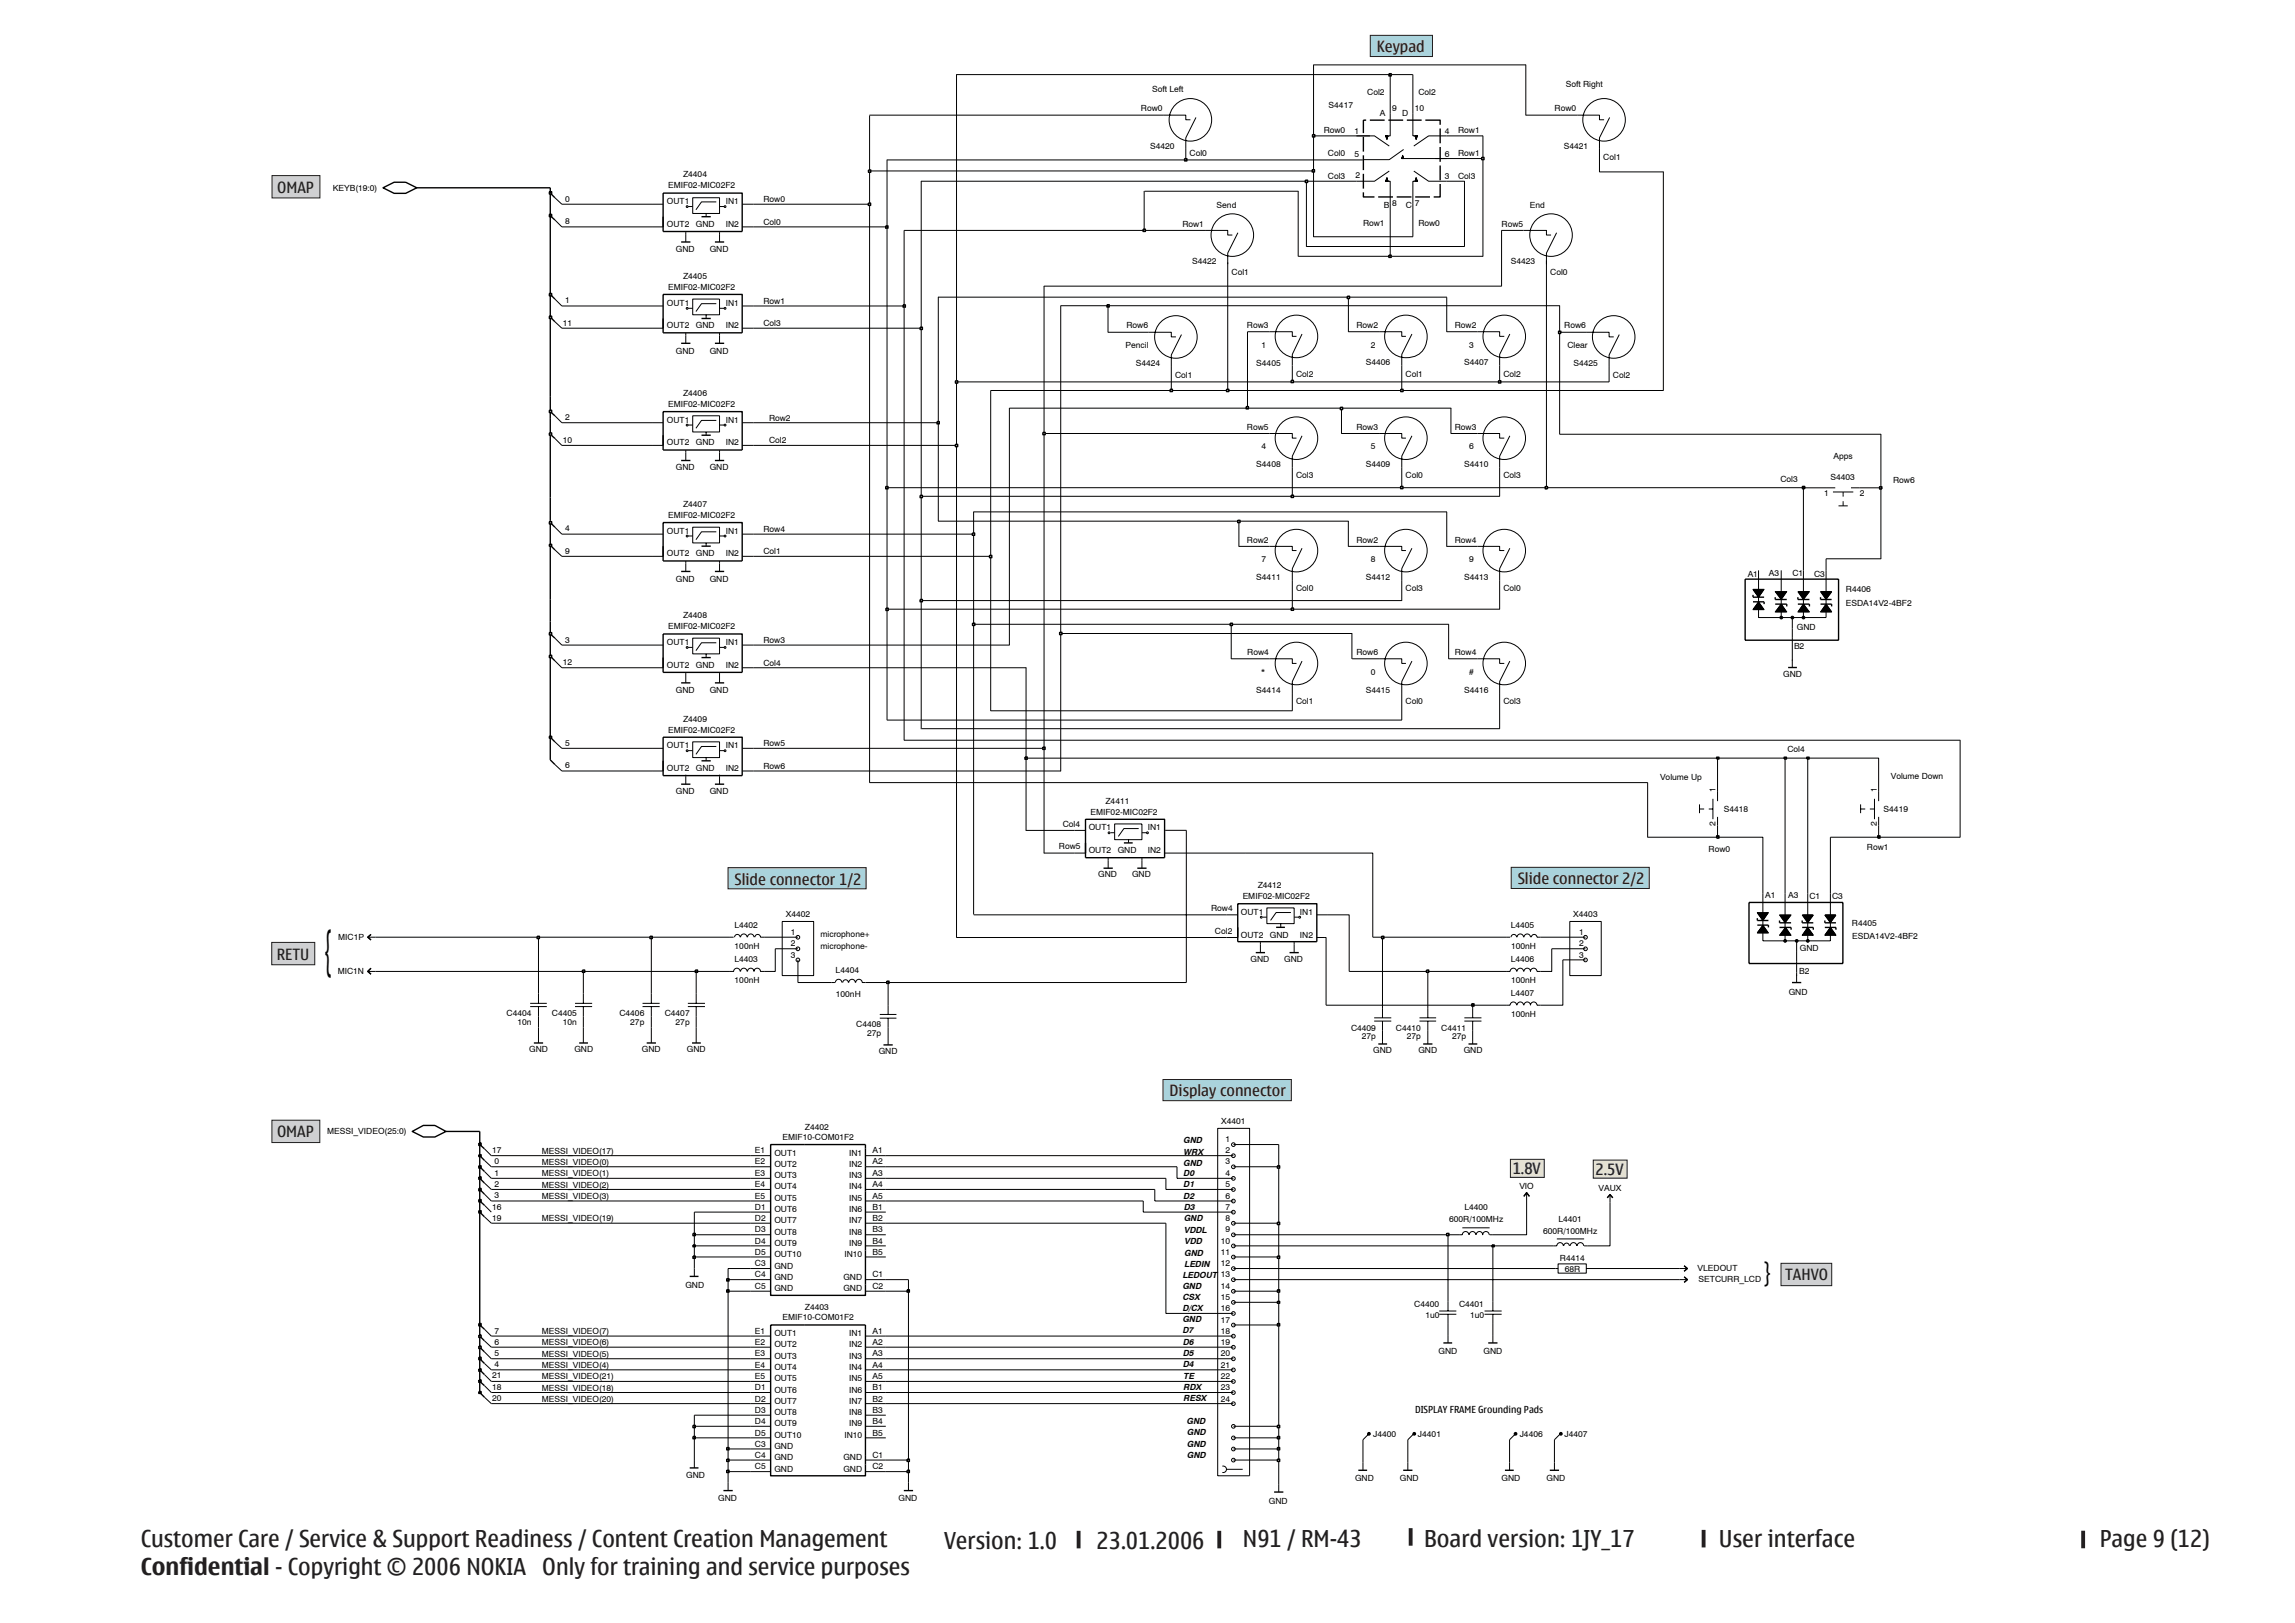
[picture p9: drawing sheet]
<svg xmlns="http://www.w3.org/2000/svg" width="420mm" height="297mm" viewBox="0 0 420 297" stroke-linecap="round" stroke-linejoin="round" font-family="sans-serif">
<defs><g id="words">
<text font-size="11.1" x="59.5" y="177.7">{</text>
<text font-size="5.8" x="323" y="234.9">}</text>
<g font-size="4.2" fill="#231f20">
<text x="25.8" y="283.1">Customer Care / Service &amp; Support Readiness / Content Creation Management</text>
<text x="172.9" y="283.5">Version: 1.0</text>
<text x="200.7" y="283.5">23.01.2006</text>
<text x="227.6" y="283.1">N91 / RM-43</text>
<text x="260.7" y="283.1">Board version: 1JY_17</text>
<text x="314.7" y="283.1">User interface</text>
<text x="384.5" y="283.2">Page 9 (12)</text>
<text x="25.8" y="288.3">Confidential - Copyright © 2006 NOKIA</text>
<text x="99.3" y="288.3">Only for training and service purposes</text>
</g>
<g font-size="2.8" fill="#231f20">
<text x="252.1" y="9.6">Keypad</text>
<text x="50.7" y="35.3">OMAP</text>
<text x="134.5" y="161.9">Slide connector 1/2</text>
<text x="277.9" y="161.8">Slide connector 2/2</text>
<text x="50.7" y="175.6">RETU</text>
<text x="214.1" y="200.7">Display connector</text>
<text x="50.7" y="208.2">OMAP</text>
<text x="276.9" y="214.9">1.8V</text>
<text x="292.1" y="215">2.5V</text>
<text x="326.8" y="234.3">TAHVO</text>
</g>
<text font-size="1.8" x="259.1" y="258.7">DISPLAY FRAME Grounding Pads</text>
<g font-size="1.5">
<text x="210.9" y="16.9">Soft Left</text>
<text x="250.3" y="17.4">Col2</text>
<text x="259.7" y="17.4">Col2</text>
<text x="286.6" y="15.9">Soft Right</text>
<text x="208.9" y="20.4">Row0</text>
<text x="243.2" y="19.8">S4417</text>
<text x="252.6" y="21.1">A</text>
<text x="254.9" y="20.4">9</text>
<text x="256.7" y="21.1">D</text>
<text x="259" y="20.4">10</text>
<text x="284.6" y="20.4">Row0</text>
<text x="210.6" y="27.3">S4420</text>
<text x="217.8" y="28.6">Col0</text>
<text x="242.3" y="24.4">Row0</text>
<text x="243.1" y="28.6">Col0</text>
<text x="248" y="28.7">5</text>
<text x="248" y="24.5">1</text>
<text x="264.5" y="24.5">4</text>
<text x="264.5" y="28.7">6</text>
<text x="267" y="28.6">Row1</text>
<text x="267" y="24.4">Row1</text>
<text x="286.3" y="27.3">S4421</text>
<text x="293.5" y="29.3">Col1</text>
<text x="60.9" y="34.9">KEYB(19:0)</text>
<text x="122.3" y="34.5">EMIF02-MIC02F2</text>
<text x="125.1" y="32.5">Z4404</text>
<text x="243.1" y="32.7">Col3</text>
<text x="248.2" y="32.5">2</text>
<text x="264.5" y="32.8">3</text>
<text x="267" y="32.7">Col3</text>
<text x="103.4" y="41.1">8</text>
<text x="103.4" y="36.9">0</text>
<text x="122.1" y="37.4">OUT1</text>
<text x="122.1" y="41.5">OUT2</text>
<text x="127.4" y="41.5">GND</text>
<text x="132.9" y="37.4">IN1</text>
<text x="132.9" y="41.5">IN2</text>
<text x="139.8" y="41.2">Col0</text>
<text x="139.8" y="37">Row0</text>
<text x="216.5" y="41.5">Row1</text>
<text x="222.7" y="38">Send</text>
<text x="249.5" y="41.4">Row1</text>
<text x="253.3" y="38.1">B</text>
<text x="254.9" y="37.7">8</text>
<text x="257.4" y="38.1">C</text>
<text x="259" y="37.7">7</text>
<text x="259.7" y="41.4">Row0</text>
<text x="274.9" y="41.5">Row5</text>
<text x="280.1" y="38">End</text>
<text x="123.7" y="46.2">GND</text>
<text x="129.9" y="46.2">GND</text>
<text x="122.3" y="53.1">EMIF02-MIC02F2</text>
<text x="125.1" y="51">Z4405</text>
<text x="218.3" y="48.4">S4422</text>
<text x="225.5" y="50.4">Col1</text>
<text x="276.6" y="48.4">S4423</text>
<text x="283.8" y="50.4">Col0</text>
<text x="103" y="59.6">11</text>
<text x="103.4" y="55.5">1</text>
<text x="122.1" y="56">OUT1</text>
<text x="132.9" y="56">IN1</text>
<text x="139.8" y="55.7">Row1</text>
<text x="139.8" y="59.7">Col3</text>
<text x="122.1" y="60.1">OUT2</text>
<text x="123.7" y="64.7">GND</text>
<text x="127.4" y="60.1">GND</text>
<text x="129.9" y="64.7">GND</text>
<text x="132.9" y="60.1">IN2</text>
<text x="206.1" y="63.7">Pencil</text>
<text x="206.2" y="60.1">Row6</text>
<text x="228.3" y="60">Row3</text>
<text x="230.9" y="63.7">1</text>
<text x="248.3" y="60">Row2</text>
<text x="251" y="63.7">2</text>
<text x="266.3" y="60">Row2</text>
<text x="269" y="63.7">3</text>
<text x="286.4" y="60.1">Row6</text>
<text x="287" y="63.7">Clear</text>
<text x="207.9" y="67">S4424</text>
<text x="215.1" y="69.1">Col1</text>
<text x="230" y="66.9">S4405</text>
<text x="237.3" y="69">Col2</text>
<text x="250" y="66.9">S4406</text>
<text x="257.3" y="69">Col1</text>
<text x="268" y="66.9">S4407</text>
<text x="275.3" y="69">Col2</text>
<text x="288.1" y="67">S4425</text>
<text x="295.3" y="69.1">Col2</text>
<text x="103.4" y="76.9">2</text>
<text x="122.1" y="77.4">OUT1</text>
<text x="122.3" y="74.5">EMIF02-MIC02F2</text>
<text x="125.1" y="72.5">Z4406</text>
<text x="132.9" y="77.4">IN1</text>
<text x="140.8" y="77">Row2</text>
<text x="103" y="81.1">10</text>
<text x="122.1" y="81.5">OUT2</text>
<text x="127.4" y="81.5">GND</text>
<text x="132.9" y="81.5">IN2</text>
<text x="140.8" y="81.2">Col2</text>
<text x="228.3" y="78.6">Row5</text>
<text x="230.9" y="82.2">4</text>
<text x="248.3" y="78.6">Row3</text>
<text x="251" y="82.2">5</text>
<text x="266.3" y="78.6">Row3</text>
<text x="269" y="82.2">6</text>
<text x="335.7" y="84">Apps</text>
<text x="123.7" y="86.1">GND</text>
<text x="129.9" y="86.1">GND</text>
<text x="230" y="85.5">S4408</text>
<text x="237.3" y="87.6">Col3</text>
<text x="250" y="85.5">S4409</text>
<text x="257.3" y="87.6">Col0</text>
<text x="268" y="85.5">S4410</text>
<text x="275.3" y="87.6">Col3</text>
<text x="326" y="88.2">Col3</text>
<text x="335.1" y="87.9">S4403</text>
<text x="346.6" y="88.5">Row6</text>
<text x="122.3" y="94.8">EMIF02-MIC02F2</text>
<text x="125.1" y="92.8">Z4407</text>
<text x="333.9" y="90.7">1</text>
<text x="340.5" y="90.7">2</text>
<text x="103.4" y="101.4">9</text>
<text x="103.4" y="97.2">4</text>
<text x="122.1" y="97.8">OUT1</text>
<text x="122.1" y="101.8">OUT2</text>
<text x="127.4" y="101.8">GND</text>
<text x="132.9" y="97.8">IN1</text>
<text x="132.9" y="101.8">IN2</text>
<text x="139.8" y="101.5">Col1</text>
<text x="139.8" y="97.4">Row4</text>
<text x="228.3" y="99.3">Row2</text>
<text x="248.3" y="99.3">Row2</text>
<text x="266.3" y="99.3">Row4</text>
<text x="123.7" y="106.5">GND</text>
<text x="129.9" y="106.5">GND</text>
<text x="230" y="106.2">S4411</text>
<text x="230.9" y="102.9">7</text>
<text x="250" y="106.2">S4412</text>
<text x="251" y="102.9">8</text>
<text x="268" y="106.2">S4413</text>
<text x="269" y="102.9">9</text>
<text x="320" y="105.5">A1</text>
<text x="323.8" y="105.5">A3</text>
<text x="328.2" y="105.5">C1</text>
<text x="332.1" y="105.5">C3</text>
<text x="125.1" y="113.1">Z4408</text>
<text x="237.3" y="108.2">Col0</text>
<text x="257.3" y="108.2">Col3</text>
<text x="275.3" y="108.2">Col0</text>
<text x="337.9" y="110.9">ESDA14V2-4BF2</text>
<text x="338" y="108.4">R4406</text>
<text x="103.4" y="117.6">3</text>
<text x="122.1" y="118.1">OUT1</text>
<text x="122.3" y="115.2">EMIF02-MIC02F2</text>
<text x="132.9" y="118.1">IN1</text>
<text x="139.8" y="117.7">Row3</text>
<text x="228.3" y="119.9">Row4</text>
<text x="248.3" y="119.9">Row6</text>
<text x="266.3" y="119.9">Row4</text>
<text x="328.4" y="118.8">B2</text>
<text x="329" y="115.2">GND</text>
<text x="103" y="121.7">12</text>
<text x="122.1" y="122.2">OUT2</text>
<text x="127.4" y="122.2">GND</text>
<text x="132.9" y="122.2">IN2</text>
<text x="139.8" y="121.9">Col4</text>
<text x="230.9" y="123.6">*</text>
<text x="251" y="123.6">0</text>
<text x="269" y="123.6">#</text>
<text x="326.5" y="123.9">GND</text>
<text x="123.7" y="126.8">GND</text>
<text x="129.9" y="126.8">GND</text>
<text x="230" y="126.8">S4414</text>
<text x="237.3" y="128.9">Col1</text>
<text x="250" y="126.8">S4415</text>
<text x="257.3" y="128.9">Col0</text>
<text x="268" y="126.8">S4416</text>
<text x="275.3" y="128.9">Col3</text>
<text x="103.4" y="136.5">5</text>
<text x="122.1" y="137">OUT1</text>
<text x="122.3" y="134.1">EMIF02-MIC02F2</text>
<text x="125.1" y="132">Z4409</text>
<text x="132.9" y="137">IN1</text>
<text x="139.8" y="136.6">Row5</text>
<text x="327.2" y="137.7">Col4</text>
<text x="103.4" y="140.6">6</text>
<text x="122.1" y="141.1">OUT2</text>
<text x="127.4" y="141.1">GND</text>
<text x="132.9" y="141.1">IN2</text>
<text x="139.8" y="140.8">Row6</text>
<text x="303.9" y="142.7">Volume Up</text>
<text x="346.1" y="142.6">Volume Down</text>
<text x="123.7" y="145.4">GND</text>
<text x="129.9" y="145.4">GND</text>
<text x="199.6" y="149.1">EMIF02-MIC02F2</text>
<text x="202.4" y="147.1">Z4411</text>
<text x="314.1" y="144.9" transform="rotate(-90 314.1 144.9)">1</text>
<text x="315.6" y="148.6">S4418</text>
<text x="343.6" y="144.9" transform="rotate(-90 343.6 144.9)">1</text>
<text x="344.8" y="148.6">S4419</text>
<text x="193.9" y="155.4">Row5</text>
<text x="194.6" y="151.3">Col4</text>
<text x="199.3" y="152">OUT1</text>
<text x="210.1" y="152">IN1</text>
<text x="312.8" y="155.9">Row0</text>
<text x="314.1" y="151.1" transform="rotate(-90 314.1 151.1)">2</text>
<text x="341.8" y="155.7">Row1</text>
<text x="343.6" y="151.1" transform="rotate(-90 343.6 151.1)">2</text>
<text x="199.3" y="156.1">OUT2</text>
<text x="201.1" y="160.4">GND</text>
<text x="204.6" y="156.1">GND</text>
<text x="207.3" y="160.4">GND</text>
<text x="210.1" y="156.1">IN2</text>
<text x="143.8" y="167.8">X4402</text>
<text x="221.7" y="166.7">Row4</text>
<text x="227.2" y="167.4">OUT1</text>
<text x="227.5" y="164.6">EMIF02-MIC02F2</text>
<text x="230.3" y="162.4">Z4412</text>
<text x="238" y="167.4">IN1</text>
<text x="288" y="167.8">X4403</text>
<text x="323.1" y="164.4">A1</text>
<text x="327.4" y="164.4">A3</text>
<text x="331.3" y="164.6">C1</text>
<text x="335.4" y="164.5">C3</text>
<text x="61.9" y="172.1">MIC1P</text>
<text x="134.4" y="169.9">L4402</text>
<text x="134.5" y="173.7">100nH</text>
<text x="144.8" y="171.2">1</text>
<text x="144.8" y="173.2">2</text>
<text x="150.2" y="171.5">microphone+</text>
<text x="150.2" y="173.6">microphone-</text>
<text x="222.4" y="170.9">Col2</text>
<text x="227.2" y="171.6">OUT2</text>
<text x="232.5" y="171.6">GND</text>
<text x="238" y="171.6">IN2</text>
<text x="276.6" y="169.9">L4405</text>
<text x="276.6" y="173.7">100nH</text>
<text x="289.1" y="171.2">1</text>
<text x="289.1" y="173.2">2</text>
<text x="339.1" y="169.5">R4405</text>
<text x="339.1" y="171.8">ESDA14V2-4BF2</text>
<text x="61.8" y="178.3">MIC1N</text>
<text x="134.4" y="176.1">L4403</text>
<text x="134.5" y="179.9">100nH</text>
<text x="144.8" y="175.3">3</text>
<text x="153" y="178.1">L4404</text>
<text x="228.9" y="176.1">GND</text>
<text x="235.1" y="176.1">GND</text>
<text x="276.6" y="176.1">L4406</text>
<text x="276.6" y="179.9">100nH</text>
<text x="289.1" y="175.3">3</text>
<text x="329.4" y="178.2">B2</text>
<text x="329.5" y="174">GND</text>
<text x="153" y="182.5">100nH</text>
<text x="276.6" y="182.3">L4407</text>
<text x="327.5" y="182.1">GND</text>
<text x="92.8" y="186">C4404</text>
<text x="94.7" y="187.5">10n</text>
<text x="101" y="186">C4405</text>
<text x="103" y="187.5">10n</text>
<text x="113.4" y="186">C4406</text>
<text x="115.4" y="187.5">27p</text>
<text x="121.7" y="186">C4407</text>
<text x="123.7" y="187.5">27p</text>
<text x="156.8" y="188">C4408</text>
<text x="158.7" y="189.6">27p</text>
<text x="247.4" y="188.7">C4409</text>
<text x="249.3" y="190.2">27p</text>
<text x="255.6" y="188.7">C4410</text>
<text x="257.5" y="190.2">27p</text>
<text x="263.9" y="188.7">C4411</text>
<text x="265.8" y="190.2">27p</text>
<text x="276.6" y="186.1">100nH</text>
<text x="96.9" y="192.5">GND</text>
<text x="105.2" y="192.5">GND</text>
<text x="117.5" y="192.5">GND</text>
<text x="125.7" y="192.5">GND</text>
<text x="160.9" y="192.9">GND</text>
<text x="251.4" y="192.7">GND</text>
<text x="259.7" y="192.7">GND</text>
<text x="268" y="192.7">GND</text>
<text x="59.9" y="207.6">MESSI_VIDEO(25:0)</text>
<text x="143.3" y="208.6">EMIF10-COM01F2</text>
<text x="147.4" y="206.8">Z4402</text>
<text x="216.7" y="209.2">GND</text>
<text x="223.6" y="205.8">X4401</text>
<text x="224.4" y="209.1">1</text>
<text x="90.1" y="211">17</text>
<text x="90.5" y="213.1">0</text>
<text x="90.5" y="215.2">1</text>
<text x="99.2" y="211.2">MESSI_VIDEO(17)</text>
<text x="99.2" y="213.2">MESSI_VIDEO(0)</text>
<text x="99.2" y="215.3">MESSI_VIDEO(1)</text>
<text x="138.2" y="211.1">E1</text>
<text x="138.2" y="213.1">E2</text>
<text x="138.2" y="215.2">E3</text>
<text x="141.8" y="211.5">OUT1</text>
<text x="141.8" y="213.5">OUT2</text>
<text x="141.8" y="215.7">OUT3</text>
<text x="155.4" y="211.5">IN1</text>
<text x="155.4" y="213.5">IN2</text>
<text x="155.4" y="215.7">IN3</text>
<text x="159.7" y="211.1">A1</text>
<text x="159.7" y="213.1">A2</text>
<text x="159.7" y="215.2">A3</text>
<text x="216.7" y="213.4">GND</text>
<text x="216.7" y="215.3">D0</text>
<text x="216.8" y="211.3">WRX</text>
<text x="224.4" y="213.1">3</text>
<text x="224.4" y="215.2">4</text>
<text x="224.4" y="211.1">2</text>
<text x="90.1" y="221.4">16</text>
<text x="90.5" y="219.3">3</text>
<text x="90.5" y="217.2">2</text>
<text x="99.2" y="217.3">MESSI_VIDEO(2)</text>
<text x="99.2" y="219.5">MESSI_VIDEO(3)</text>
<text x="138.2" y="221.4">D1</text>
<text x="138.2" y="217.3">E4</text>
<text x="138.2" y="219.4">E5</text>
<text x="141.8" y="221.8">OUT6</text>
<text x="141.8" y="217.7">OUT4</text>
<text x="141.8" y="219.8">OUT5</text>
<text x="155.4" y="217.7">IN4</text>
<text x="155.4" y="219.8">IN5</text>
<text x="155.4" y="221.8">IN6</text>
<text x="159.7" y="217.3">A4</text>
<text x="159.7" y="219.4">A5</text>
<text x="159.7" y="221.4">B1</text>
<text x="216.7" y="219.4">D2</text>
<text x="216.7" y="217.3">D1</text>
<text x="216.8" y="221.5">D3</text>
<text x="224.4" y="217.3">5</text>
<text x="224.4" y="219.4">6</text>
<text x="224.4" y="221.4">7</text>
<text x="268.1" y="221.5">L4400</text>
<text x="278.2" y="217.7">VIO</text>
<text x="292.6" y="218">VAUX</text>
<text x="90.1" y="223.4">19</text>
<text x="99.2" y="223.5">MESSI_VIDEO(19)</text>
<text x="138.2" y="223.4">D2</text>
<text x="138.2" y="225.6">D3</text>
<text x="138.2" y="227.6">D4</text>
<text x="141.8" y="223.9">OUT7</text>
<text x="141.8" y="226">OUT8</text>
<text x="155.4" y="223.9">IN7</text>
<text x="155.4" y="226">IN8</text>
<text x="159.7" y="225.6">B3</text>
<text x="159.7" y="227.6">B4</text>
<text x="159.7" y="223.4">B2</text>
<text x="216.8" y="223.5">GND</text>
<text x="216.8" y="225.6">VDDL</text>
<text x="216.9" y="227.7">VDD</text>
<text x="223.5" y="227.6">10</text>
<text x="224.4" y="223.4">8</text>
<text x="224.4" y="225.6">9</text>
<text x="265.3" y="223.6">600R/100MHz</text>
<text x="282.5" y="225.8">600R/100MHz</text>
<text x="285.3" y="223.7">L4401</text>
<text x="138.2" y="231.7">C3</text>
<text x="138.2" y="233.8">C4</text>
<text x="138.2" y="229.7">D5</text>
<text x="141.8" y="232.2">GND</text>
<text x="141.8" y="228">OUT9</text>
<text x="141.8" y="230.1">OUT10</text>
<text x="154.6" y="230">IN10</text>
<text x="155.4" y="228">IN9</text>
<text x="159.7" y="229.7">B5</text>
<text x="159.7" y="233.8">C1</text>
<text x="216.6" y="233.8">LEDOUT</text>
<text x="216.9" y="231.8">LEDIN</text>
<text x="216.9" y="229.8">GND</text>
<text x="223.5" y="229.7">11</text>
<text x="223.5" y="231.7">12</text>
<text x="223.5" y="233.8">13</text>
<text x="285.6" y="230.8">R4414</text>
<text x="286.5" y="232.7">68R</text>
<text x="310.8" y="232.6">VLEDOUT</text>
<text x="125.5" y="235.7">GND</text>
<text x="138.2" y="235.9">C5</text>
<text x="141.8" y="234.2">GND</text>
<text x="141.8" y="236.3">GND</text>
<text x="147.4" y="239.8">Z4403</text>
<text x="154.4" y="234.2">GND</text>
<text x="154.4" y="236.3">GND</text>
<text x="159.7" y="235.9">C2</text>
<text x="216.6" y="236">GND</text>
<text x="216.6" y="239.9">D/CX</text>
<text x="216.6" y="238">CSX</text>
<text x="223.5" y="235.9">14</text>
<text x="223.5" y="237.9">15</text>
<text x="223.5" y="240">16</text>
<text x="258.9" y="239.2">C4400</text>
<text x="267.1" y="239.2">C4401</text>
<text x="311" y="234.7">SETCURR_LCD</text>
<text x="90.5" y="244.1">7</text>
<text x="99.2" y="244.2">MESSI_VIDEO(7)</text>
<text x="138.2" y="244.1">E1</text>
<text x="141.8" y="244.5">OUT1</text>
<text x="143.3" y="241.6">EMIF10-COM01F2</text>
<text x="155.4" y="244.5">IN1</text>
<text x="159.7" y="244.1">A1</text>
<text x="216.6" y="244">D7</text>
<text x="216.6" y="242">GND</text>
<text x="223.5" y="242.1">17</text>
<text x="223.5" y="244.1">18</text>
<text x="260.9" y="241.2">1u0</text>
<text x="269.2" y="241.2">1u0</text>
<text x="90.5" y="250.2">4</text>
<text x="90.5" y="246.1">6</text>
<text x="90.5" y="248.2">5</text>
<text x="99.2" y="246.2">MESSI_VIDEO(6)</text>
<text x="99.2" y="248.3">MESSI_VIDEO(5)</text>
<text x="99.2" y="250.4">MESSI_VIDEO(4)</text>
<text x="138.2" y="246.2">E2</text>
<text x="138.2" y="248.3">E3</text>
<text x="138.2" y="250.3">E4</text>
<text x="141.8" y="246.6">OUT2</text>
<text x="141.8" y="248.7">OUT3</text>
<text x="141.8" y="250.7">OUT4</text>
<text x="155.4" y="246.6">IN2</text>
<text x="155.4" y="248.7">IN3</text>
<text x="155.4" y="250.7">IN4</text>
<text x="159.7" y="246.2">A2</text>
<text x="159.7" y="248.3">A3</text>
<text x="159.7" y="250.3">A4</text>
<text x="216.7" y="248.2">D5</text>
<text x="216.7" y="246.1">D6</text>
<text x="216.7" y="250.2">D4</text>
<text x="223.5" y="246.2">19</text>
<text x="223.5" y="248.3">20</text>
<text x="223.5" y="250.3">21</text>
<text x="263.4" y="247.8">GND</text>
<text x="271.6" y="247.8">GND</text>
<text x="90.1" y="254.4">18</text>
<text x="90.1" y="252.3">21</text>
<text x="90.1" y="256.4">20</text>
<text x="99.2" y="252.5">MESSI_VIDEO(21)</text>
<text x="99.2" y="254.5">MESSI_VIDEO(18)</text>
<text x="99.2" y="256.5">MESSI_VIDEO(20)</text>
<text x="138.2" y="252.4">E5</text>
<text x="138.2" y="254.4">D1</text>
<text x="138.2" y="256.6">D2</text>
<text x="141.8" y="252.8">OUT5</text>
<text x="141.8" y="254.9">OUT6</text>
<text x="141.8" y="256.9">OUT7</text>
<text x="155.4" y="252.8">IN5</text>
<text x="155.4" y="254.9">IN6</text>
<text x="155.4" y="256.9">IN7</text>
<text x="159.7" y="252.4">A5</text>
<text x="159.7" y="254.4">B1</text>
<text x="159.7" y="256.6">B2</text>
<text x="216.7" y="256.4">RESX</text>
<text x="216.7" y="254.4">RDX</text>
<text x="216.7" y="252.4">TE</text>
<text x="223.5" y="254.4">23</text>
<text x="223.5" y="256.5">24</text>
<text x="223.5" y="252.4">22</text>
<text x="138.2" y="258.6">D3</text>
<text x="138.2" y="260.6">D4</text>
<text x="138.2" y="262.7">D5</text>
<text x="141.8" y="259">OUT8</text>
<text x="141.8" y="261">OUT9</text>
<text x="141.8" y="263.2">OUT10</text>
<text x="154.6" y="263.2">IN10</text>
<text x="155.4" y="259">IN8</text>
<text x="155.4" y="261">IN9</text>
<text x="159.7" y="262.7">B5</text>
<text x="159.7" y="258.6">B3</text>
<text x="159.7" y="260.6">B4</text>
<text x="217.3" y="260.6">GND</text>
<text x="217.4" y="262.7">GND</text>
<text x="251.4" y="263">J4400</text>
<text x="259.6" y="263">J4401</text>
<text x="278.2" y="263">J4406</text>
<text x="286.4" y="263">J4407</text>
<text x="138.2" y="264.8">C3</text>
<text x="138.2" y="266.8">C4</text>
<text x="138.2" y="268.9">C5</text>
<text x="141.8" y="265.2">GND</text>
<text x="141.8" y="267.2">GND</text>
<text x="141.8" y="269.3">GND</text>
<text x="154.4" y="267.2">GND</text>
<text x="154.4" y="269.3">GND</text>
<text x="159.7" y="266.8">C1</text>
<text x="159.7" y="268.9">C2</text>
<text x="217.4" y="264.7">GND</text>
<text x="217.4" y="266.9">GND</text>
<text x="125.6" y="270.6">GND</text>
<text x="131.5" y="274.7">GND</text>
<text x="164.5" y="274.7">GND</text>
<text x="232.3" y="275.3">GND</text>
<text x="248.1" y="271">GND</text>
<text x="256.3" y="271">GND</text>
<text x="274.9" y="271">GND</text>
<text x="283.1" y="271">GND</text>
</g>
</g></defs>
<path d="M258.3 279.7v3.2M311.9 280v3.2M197.5 280.2v3.2M223.2 280.2v3.2M381.4 280.1v3.3" fill="none" stroke="#231f20" stroke-width=".71" stroke-linecap="butt"/>
<g fill="none" stroke="#000" stroke-width=".18">
<path d="M101.6 36.2l1.3 1.2M119.4 37.4h2M126 37.8h.8M126.8 36.2h4.9v2.9h-4.9zM129.3 39.1v.6M131.1 37h-2.7l-1 1.4M131.7 37.8h.9M135.9 37.4h2M212.9 21.1h4.2v.8h.8M219 21.5l-1.9 3.7v2.1M248.3 24.9h3.3l2.7 1.8M253.7 24.9l.2 .4 .2-.4-.2 .2-.2-.2h.4l-.2 .6z"/>
<path d="M253.7 33.2h.8v4.1M253.9 32.5l.2 .7h-.4l.2-.3 .2 .3-.2-.5-.2 .5zM254.3 31.3l-2.7 1.9h-3.3M254.5 20.7v4.2h-.8M256.6 29h8.2M256.8 28.4l.2 .6h-.4l.2-.2 .2 .2-.2-.4-.2 .4zM257 27.4l-2.7 1.8h-4.7M258.7 20.7v4.2h.8M258.8 31.3l2.7 1.9h3.3M259.1 24.9l.2 .4 .2-.4-.2 .2-.2-.2h.4l-.2 .6zM259.1 33.2l.2-.3 .2 .3-.2-.5-.2 .5 .2-.7 .2 .7h-.8v4.1M264.8 24.9h-3.3l-2.7 1.8"/>
<path d="M288.8 21.1h4v.8h.9M294.7 21.5l-1.9 3.7v2.1M101.6 54.7l1.3 1.3M101.6 58.9l1.3 1.2M101.6 40.3l1.3 1.2M119.4 41.5h2M119.4 56h2M125.5 42.4v.1M125.5 42.9v1.4M126 56.4h.8M126.8 54.7h4.9v2.9h-4.9zM129.3 57.6v.7"/>
<path d="M131.1 55.6h-2.7l-1 1.4M131.7 42.4v.1M131.7 42.9v1.4M131.7 56.4h.9M135.9 41.5h2M135.9 56h2M220.6 42.2h4.2v.8h.8M226.6 42.6l-1.8 3.7v2.1M254.6 58.8a3.9 3.9 0 0 1 6 .5 3.9 3.9 0 0 1-1.3 5.8 4 4 0 0 1-5-1.2 4 4 0 0 1 .3-5.1zM279 42.2h4.1v.8h.9M285 42.6l-1.9 3.7v2.1M101.6 76.1l1.3 1.3"/>
<path d="M119.4 77.4h2M119.4 60.1h2M125.5 60.9v.2M125.5 61.4v1.4M126 77.8h.8M126.8 76.1h4.9v3h-4.9zM129.3 79.1v.6M131.1 76.9h-2.7l-1 1.5M131.7 60.9v.2M131.7 61.4v1.4M131.7 77.8h.9M135.9 77.4h2"/>
<path d="M135.9 60.1h2M210.3 60.8h4.1v.9h.9M216.3 61.2l-1.9 3.8v2M232.4 79.3h4.2v.9h.8M232.4 60.7h4.2v.9h.8M238.4 61.1l-1.8 3.8v2M238.4 79.8l-1.8 3.7v2M252.5 79.3h4.1v.9h.8M252.5 60.7h4.1v.9h.8M258.5 61.1l-1.9 3.8v2M258.5 79.8l-1.9 3.7v2M270.5 60.7h4v.9h.9"/>
<path d="M270.5 79.3h4v.9h.9M276.4 61.1l-1.9 3.8v2M276.4 79.8l-1.9 3.7v2M290.5 60.8h4.1v.9h.8M296.5 61.2l-1.9 3.8v2M101.6 80.2l1.3 1.3M101.6 96.5l1.3 1.3M119.4 97.8h2M119.4 81.5h2M125.5 82.4v.1M125.5 82.8v1.5M126 98.1h.8"/>
<path d="M126.8 96.5h4.9v2.9h-4.9zM129.3 99.4v.6M131.1 97.3h-2.7l-1 1.5M131.7 82.4v.1M131.7 82.8v1.5M131.7 98.1h.9M135.9 97.8h2M135.9 81.5h2M232.4 100h4.2v.8h.8M252.5 100h4.1v.8h.8M270.5 100h4v.8h.9M101.6 100.6l1.3 1.2"/>
<path d="M101.6 116.8l1.3 1.3M119.4 101.8h2M119.4 118.1h2M125.5 102.7v.2M125.5 103.1v1.5M126 118.5h.8M126.8 116.8h4.9v2.9h-4.9zM129.3 119.7v.6M131.1 117.6h-2.7l-1 1.5M131.7 102.7v.2M131.7 103.1v1.5M131.7 118.5h.9"/>
<path d="M135.9 101.8h2M135.9 118.1h2M238.4 100.3l-1.8 3.8v2.1M258.5 100.3l-1.9 3.8v2.1M276.4 100.3l-1.9 3.8v2.1M101.6 120.9l1.3 1.3M101.6 139.9l1.3 1.2M101.6 135.8l1.3 1.2M119.4 137h2M119.4 122.2h2M125.5 123.1v.1M125.5 123.5v1.5"/>
<path d="M126 137.4h.8M126.8 135.8h4.9v2.9h-4.9zM129.3 138.7v.5M131.1 136.6h-2.7l-1 1.5M131.7 123.1v.1M131.7 123.5v1.5M131.7 137.4h.9M135.9 137h2M135.9 122.2h2M232.4 120.6h4.2v.8h.8M238.4 121l-1.8 3.7v2.1M252.5 120.6h4.1v.8h.8"/>
<path d="M258.5 121l-1.9 3.7v2.1M270.5 120.6h4v.8h.9M276.4 121l-1.9 3.7v2.1M119.4 141.1h2M125.5 141.8v.2M125.5 142.1v1.4M131.7 141.8v.2M131.7 142.1v1.4M135.9 141.1h2M187.8 152h10.9M191.1 156.1h7.6M202.9 157v1.9"/>
<path d="M203.3 152.4h.8M204.1 150.8h5v2.9h-5zM206.6 153.7v.6M208.5 151.6h-2.7l-1.1 1.5M209.1 157v1.9M209.1 152.4h.8M213.2 156.1h38.1v15.4M217.2 152v27.8M311.1 147.2v1.6M311.1 148.1h.9M312.8 148.1h.8M313.6 146.2v3.7"/>
<path d="M314.4 144.9v1.7M314.4 149.5v1.6M340.6 148.1h.9M340.6 147.2v1.6M342.3 148.1h.9M343.2 146.2v3.7M343.9 144.9v1.7M343.9 149.5v1.6M67.3 171.5l.6 .5M67.3 171.5h1.5M67.3 177.8h1.5M67.3 177.8l.6 .5"/>
<path d="M67.9 171l-.6 .5M67.9 177.2l-.6 .6M133.6 177.8h.7a.59 .59 0 0 1 .6-.6 .59 .59 0 0 1 .6 .6M133.6 171.5h.7M134.5 171.5a.51 .51 0 0 1 .5-.5 .51 .51 0 0 1 .5 .5M135.6 171.5a.59 .59 0 0 1 .6-.6 .59 .59 0 0 1 .6 .6M135.6 177.8a.59 .59 0 0 1 .6-.6 .59 .59 0 0 1 .6 .6M136.9 171.5a.59 .59 0 0 1 .5-.6 .59 .59 0 0 1 .6 .6M136.9 177.8a.59 .59 0 0 1 .5-.6 .59 .59 0 0 1 .6 .6 .59 .59 0 0 1 .6-.6 .59 .59 0 0 1 .6 .6h.7M138.2 171.5a.51 .51 0 0 1 .5-.5 .51 .51 0 0 1 .5 .5h.7M143.2 168.6h5.8v10h-5.8zM152.3 179.8h.6"/>
<path d="M152.9 179.8a.59 .59 0 0 1 .6-.6 .59 .59 0 0 1 .6 .6M154.3 179.8a.51 .51 0 0 1 .5-.5 .51 .51 0 0 1 .5 .5M155.4 179.8a.59 .59 0 0 1 .6-.6 .59 .59 0 0 1 .6 .6M156.7 179.8a.59 .59 0 0 1 .6-.6 .59 .59 0 0 1 .5 .6h.6M175.1 171.6h51.5M178.3 167.4h48.3M230.7 172.3v2M231.2 167.9h.7M231.9 166.2h5v2.8h-5zM234.5 169v.7M236.3 167h-2.7l-1 1.4M236.9 172.3v2"/>
<path d="M236.9 167.9h.9M241.1 171.6h1.7v12.4M241.1 167.4h5.9v10.4M253.1 171.5v14.8M261.4 177.8v8.5M275.9 177.8h.6a.59 .59 0 0 1 .6-.6 .59 .59 0 0 1 .6 .6M275.9 171.5h.6M276.6 171.5a.51 .51 0 0 1 .5-.5 .51 .51 0 0 1 .6 .5M277.7 171.5a.59 .59 0 0 1 .6-.6 .59 .59 0 0 1 .6 .6M277.7 177.8a.59 .59 0 0 1 .6-.6 .59 .59 0 0 1 .6 .6M279 171.5a.59 .59 0 0 1 .6-.6 .59 .59 0 0 1 .6 .6M279 177.8a.59 .59 0 0 1 .6-.6 .59 .59 0 0 1 .6 .6 .59 .59 0 0 1 .6-.6 .59 .59 0 0 1 .6 .6h.7"/>
<path d="M280.4 171.5a.51 .51 0 0 1 .5-.5 .51 .51 0 0 1 .5 .5h.7M287.4 168.6h5.7v10h-5.7zM321.7 167h2.1l-1.1 1.5zM322.7 169.3l1.1 1.5h-2.1zM322.7 163.6v8.6h12.4v-8.6M325.8 167.5h2.1l-1.1 1.4zM326.8 163.6v8.6M326.9 169.7l1 1.5h-2.1zM328.9 178.4v1.4M328.9 172.2v5.7M329.9 167.5h2.1l-1 1.4zM331 169.7l1 1.5h-2.1z"/>
<path d="M331 163.6v8.6M334.1 167.5h2l-1 1.4zM335.1 169.7l1 1.5h-2zM97.1 183.6h3M97.1 184.2h3M98.6 181.9v1.7M98.6 184.2v6.7M105.3 183.6h3.1M105.3 184.2h3.1M106.8 181.9v1.7M106.8 184.2v6.7M117.6 183.6h3.2"/>
<path d="M117.6 184.2h3.2M119.2 181.9v1.7M119.2 184.2v6.7M125.9 183.6h3.2M125.9 184.2h3.2M127.5 181.9v1.7M127.5 184.2v6.7M161.1 185.7h3M161.1 186.3h3M162.6 184v1.7M162.6 186.3v4.9M251.6 186.3h3.1"/>
<path d="M251.6 186.9h3.1M253.1 186.9v4.2M259.9 186.3h3M259.9 186.9h3M261.4 186.9v4.2M268.1 186.3h3.1M268.1 186.9h3.1M269.6 184v2.3M269.6 186.9v4.2M275.9 184h.6a.59 .59 0 0 1 .6-.6 .59 .59 0 0 1 .6 .6M277.7 184a.59 .59 0 0 1 .6-.6 .59 .59 0 0 1 .6 .6M279 184a.59 .59 0 0 1 .6-.6 .59 .59 0 0 1 .6 .6 .59 .59 0 0 1 .6-.6 .59 .59 0 0 1 .6 .6h.7"/>
<path d="M88.7 214.4l1.2 1.3M88.7 218.5l1.2 1.3M88.7 216.5l1.2 1.2M88.7 212.4l1.2 1.1M88.7 210.2l1.2 1.3M137.4 211.5h3.7M137.4 219.8h3.7M137.4 217.7h3.7M137.4 215.7h3.7M137.4 213.5h3.7M158.4 211.5h3.8M158.4 219.8h3.8"/>
<path d="M158.4 217.7h3.8M158.4 215.7h3.8M158.4 213.5h3.8M222.9 206.5h5.9v63.6h-5.9zM279 219l.5-.7 .5 .7M279.5 218.3v1.5M294.2 219.2l.6-.6 .5 .6M294.8 218.6v1.5M88.7 220.6l1.2 1.2M88.7 222.7l1.2 1.2M127.1 232.2v1.4M137.4 232.2h3.7"/>
<path d="M137.4 226h3.7M137.4 228h3.7M137.4 230h3.7M137.4 236.3h3.7M137.4 234.2h3.7M137.4 221.8h3.7M137.4 223.9h3.7M158.4 226h3.8M158.4 228h3.8M158.4 230h3.8M158.4 236.3h3.8M158.4 234.2h3.8"/>
<path d="M158.4 221.8h3.8M158.4 223.9h3.8M263.5 239.9h3.1M265.1 238.2v1.7M267.1 226h.6a.59 .59 0 0 1 .6-.6 .59 .59 0 0 1 .6 .6M267.7 224.7h5M269 226a.59 .59 0 0 1 .6-.6 .59 .59 0 0 1 .6 .6M270.3 226a.59 .59 0 0 1 .6-.6 .59 .59 0 0 1 .5 .6 .59 .59 0 0 1 .6-.6 .59 .59 0 0 1 .6 .6M271.8 239.9h3.1M272.7 226h.6M273.3 238.2v1.7M284.4 228h.6a.59 .59 0 0 1 .6-.6 .59 .59 0 0 1 .6 .6"/>
<path d="M284.7 232.2h.5M285 226.7h5M285.2 231.3h5.2v1.7h-5.2zM286.3 228a.51 .51 0 0 1 .5-.5 .51 .51 0 0 1 .5 .5M287.5 228a.59 .59 0 0 1 .6-.6 .59 .59 0 0 1 .6 .6M288.7 228a.59 .59 0 0 1 .6-.6 .59 .59 0 0 1 .6 .6M290 228h.6M290.4 232.2h18.5M308.3 231.7l.6 .5-.6 .5M88.7 253.6l1.2 1.3M88.7 245.4l1.2 1.2M88.7 255.7l1.2 1.2"/>
<path d="M88.7 251.6l1.2 1.2M88.7 247.4l1.2 1.3M88.7 243.3l1.2 1.2M88.7 249.5l1.2 1.2M137.4 244.5h3.7M137.4 259h3.7M137.4 252.8h3.7M137.4 250.7h3.7M137.4 248.7h3.7M137.4 254.9h3.7M137.4 246.6h3.7M137.4 256.9h3.7"/>
<path d="M158.4 244.5h3.8M158.4 259h3.8M158.4 252.8h3.8M158.4 250.7h3.8M158.4 248.7h3.8M158.4 254.9h3.8M158.4 246.6h3.8M158.4 256.9h3.8M263.5 240.5h3.1M265.1 240.5v1.8M265.1 244.3v1.5M271.8 240.5h3.1"/>
<path d="M273.3 240.5v1.8M273.3 244.3v1.5M127.1 267.2v1.5M133.3 269.3v3.5M137.4 263.2h3.7M137.4 269.3h3.7M137.4 267.2h3.7M137.4 261h3.7M137.4 265.2h3.7M158.4 263.2h3.8M158.4 269.3h3.8M158.4 267.2h3.8"/>
<path d="M158.4 261h3.8M166.3 269.3v3.5M223.8 268.3a.59 .59 0 0 1 .7 .6 .59 .59 0 0 1-.7 .6M224.6 268.9h2.9M234.1 267.2v5.9M250.5 262.6l-1 .9v5.6M258.7 262.6l-1 .9v5.6M277.3 262.6l-.9 .9v5.6M285.5 262.6l-.9 .9v5.6"/>
<circle cx="125.8" cy="37.8" r=".17"/>
<circle cx="132.7" cy="37.8" r=".17"/>
<circle cx="217.9" cy="21.9" r="3.9"/>
<circle cx="293.7" cy="21.9" r="3.9"/>
<circle cx="125.8" cy="56.4" r=".17"/>
<circle cx="132.7" cy="56.4" r=".17"/>
<circle cx="225.6" cy="43" r="3.9"/>
<circle cx="284" cy="43" r="3.9"/>
<circle cx="125.8" cy="77.8" r=".17"/>
<circle cx="132.7" cy="77.8" r=".17"/>
<circle cx="215.3" cy="61.7" r="3.9"/>
<circle cx="237.3" cy="61.6" r="3.9"/>
<circle cx="275.4" cy="61.6" r="3.9"/>
<circle cx="295.4" cy="61.7" r="3.9"/>
<circle cx="125.8" cy="98.1" r=".17"/>
<circle cx="132.7" cy="98.1" r=".17"/>
<circle cx="237.3" cy="80.2" r="3.9"/>
<circle cx="257.4" cy="80.2" r="3.9"/>
<circle cx="275.4" cy="80.2" r="3.9"/>
<circle cx="125.8" cy="118.5" r=".17"/>
<circle cx="132.7" cy="118.5" r=".17"/>
<circle cx="237.3" cy="100.8" r="3.9"/>
<circle cx="257.4" cy="100.8" r="3.9"/>
<circle cx="275.4" cy="100.8" r="3.9"/>
<circle cx="125.8" cy="137.4" r=".17"/>
<circle cx="132.7" cy="137.4" r=".17"/>
<circle cx="237.3" cy="121.4" r="3.9"/>
<circle cx="257.4" cy="121.4" r="3.9"/>
<circle cx="275.4" cy="121.4" r="3.9"/>
<circle cx="203" cy="152.4" r=".17"/>
<circle cx="210.1" cy="152.4" r=".17"/>
<circle cx="146.1" cy="171.5" r=".34"/>
<circle cx="146.1" cy="173.7" r=".34"/>
<circle cx="146.1" cy="175.7" r=".34"/>
<circle cx="230.9" cy="167.9" r=".17"/>
<circle cx="237.9" cy="167.9" r=".17"/>
<circle cx="290.3" cy="173.7" r=".34"/>
<circle cx="290.3" cy="171.5" r=".34"/>
<circle cx="290.3" cy="175.7" r=".34"/>
<circle cx="326.8" cy="172.2" r=".25"/>
<circle cx="328.9" cy="172.2" r=".25"/>
<circle cx="331" cy="172.2" r=".25"/>
<circle cx="225.8" cy="219.8" r=".34"/>
<circle cx="225.8" cy="217.7" r=".34"/>
<circle cx="225.8" cy="211.5" r=".34"/>
<circle cx="225.8" cy="213.6" r=".34"/>
<circle cx="225.8" cy="215.7" r=".34"/>
<circle cx="225.8" cy="209.5" r=".34"/>
<circle cx="225.8" cy="221.8" r=".34"/>
<circle cx="225.8" cy="236.3" r=".34"/>
<circle cx="225.8" cy="234.2" r=".34"/>
<circle cx="225.8" cy="223.9" r=".34"/>
<circle cx="225.8" cy="226" r=".34"/>
<circle cx="225.8" cy="238.4" r=".34"/>
<circle cx="225.8" cy="230.1" r=".34"/>
<circle cx="225.8" cy="232.2" r=".34"/>
<circle cx="225.8" cy="228" r=".34"/>
<circle cx="225.8" cy="244.5" r=".34"/>
<circle cx="225.8" cy="248.7" r=".34"/>
<circle cx="225.8" cy="246.6" r=".34"/>
<circle cx="225.8" cy="256.9" r=".34"/>
<circle cx="225.8" cy="252.8" r=".34"/>
<circle cx="225.8" cy="240.4" r=".34"/>
<circle cx="225.8" cy="242.5" r=".34"/>
<circle cx="225.8" cy="250.7" r=".34"/>
<circle cx="225.8" cy="254.9" r=".34"/>
<circle cx="225.8" cy="263.2" r=".34"/>
<circle cx="225.8" cy="261" r=".34"/>
<circle cx="225.8" cy="265.2" r=".34"/>
<circle cx="225.8" cy="267.2" r=".34"/>
<circle cx="250.6" cy="262.4" r=".08"/>
<circle cx="250.6" cy="262.4" r=".25"/>
<circle cx="258.9" cy="262.4" r=".08"/>
<circle cx="258.9" cy="262.4" r=".25"/>
<circle cx="277.5" cy="262.4" r=".08"/>
<circle cx="277.5" cy="262.4" r=".25"/>
<circle cx="285.8" cy="262.4" r=".08"/>
<circle cx="285.8" cy="262.4" r=".25"/>
</g>
<g fill="none" stroke="#000" stroke-width=".25">
<path d="M70.1 34.4l2.1-1h2.1l2 1-2 1h-2.1zM100.7 35.3l.9 .9M100.7 39.5l.9 .8M121.4 35.3h14.5v7.1h-14.5zM128.4 39.7h1.7M249.6 35.2v.8h2M249.6 25v2.7M249.6 28.4v2.7M249.6 31.8v2.7M250.1 22h-.5v2.4M250.8 22h2.7M252.3 36h2.7"/>
<path d="M254.2 22h2.7M255.7 36h2.7M257.6 22h2.7M259.1 36h2.7M260.9 22h2.8v.8M263.7 33.7v2.3h-1.2M263.7 23.5v2.7M263.7 26.9v2.7M263.7 30.3v2.7M100.7 53.9l.9 .8M100.7 58l.9 .9M121.4 53.9h14.5v7h-14.5z"/>
<path d="M124.7 44.3h1.7M128.4 58.3h1.7M130.9 44.3h1.7M100.7 75.3l.9 .8M100.7 79.5l.9 .7M121.4 75.3h14.5v7.1h-14.5zM124.7 62.8h1.7M128.4 79.7h1.7M130.9 62.8h1.7M100.7 99.8l.9 .8M100.7 95.6l.9 .9M121.4 95.6h14.5v7.1h-14.5z"/>
<path d="M124.7 84.3h1.7M128.4 100h1.7M130.9 84.3h1.7M100.7 116l.9 .8M121.4 116h14.5v7.1h-14.5zM124.7 104.6h1.7M130.9 104.6h1.7M100.7 120.1l.9 .8M100.7 139.1l.9 .8M100.7 134.9l.9 .9M121.4 134.9h14.5v7.1h-14.5zM124.7 125h1.7"/>
<path d="M128.4 139.2h1.7M128.4 120.3h1.7M130.9 125h1.7M124.7 143.5h1.7M130.9 143.5h1.7M198.7 149.9h14.5v7.1h-14.5zM202 158.9h1.7M205.8 154.3h1.6M208.2 158.9h1.7M67.9 171l-.6 .5 .6 .5M67.9 177.2l-.6 .6 .6 .5M226.6 165.4h14.5v6.9h-14.5z"/>
<path d="M229.9 174.3h1.7M233.6 169.7h1.6M236.1 174.3h1.7M320.2 165.2h17.2v11.1h-17.2zM321.7 168v.5h2.1M321.7 169.3h2.1v.4M321.8 167.1h1.8l-.9 1.3zM322 167.2h1.5l-.8 1zM322.1 167.3h1.2l-.6 .7zM322.2 167.3h1l-.5 .7zM322.4 167.4h.7l-.4 .4zM322.5 167.5h.4l-.2 .1z"/>
<path d="M322.5 170.3l.2-.1 .2 .1zM322.7 167.5h.1M322.7 170.2h.1M322.7 169.5l.9 1.2h-1.8zM322.7 169.6l.8 1h-1.5zM322.7 169.7l.6 .9h-1.2zM322.7 169.8l.5 .7h-1zM322.7 170l.4 .4h-.7zM325.8 168.5v.4h2.1M325.8 169.7h2.1v.5M326 167.5h1.7l-.9 1.2zM326.1 167.6h1.5l-.8 1z"/>
<path d="M326.2 167.6h1.3l-.7 .9zM326.4 167.7h.9l-.5 .7zM326.5 167.8h.7l-.4 .4zM326.6 167.9h.5l-.3 .1zM326.8 168h.1M326.8 170.7h.1M326.9 169.8l.8 1.3h-1.7zM326.9 170l.7 1h-1.5zM326.9 170.2l.6 .7h-1.3zM326.9 170.2l.4 .7h-.9zM326.9 170.4l.3 .4h-.7zM326.9 170.5l.2 .3h-.5z"/>
<path d="M328.1 179.8h1.7M329.9 168.5v.4h2.1M329.9 169.7h2.1v.5M330.1 167.5h1.8l-.9 1.2zM330.2 167.5h1.5l-.7 1.1zM330.4 167.6h1.1l-.5 .9zM330.4 167.7h1.1l-.5 .6zM330.6 167.8h.7l-.3 .4zM330.8 167.9h.4l-.2 .1zM330.9 168h.1M330.9 170.7h.1M331 169.8l.9 1.3h-1.8z"/>
<path d="M331 170l.7 1h-1.5zM331 170.2l.6 .7h-1.2zM331 170.2l.5 .6h-1zM331 170.4l.3 .4h-.7zM331 170.5l.2 .3h-.4zM334.1 168.5v.4h2M334.1 169.7h2v.5M334.2 167.5h1.8l-.9 1.2zM334.3 167.5h1.6l-.8 1.1zM334.5 167.6h1.2l-.6 .9zM334.6 167.7h1l-.5 .6zM334.8 167.8h.6l-.3 .4z"/>
<path d="M334.9 167.9h.4l-.2 .1zM335 168h.2M335 170.7h.2M335.1 169.8l.9 1.3h-1.8zM335.1 170l.8 1h-1.6zM335.1 170.2l.6 .7h-1.2zM335.1 170.2l.5 .6h-1zM335.1 170.4l.3 .4h-.6zM335.1 170.5l.2 .3h-.4zM97.7 190.9h1.7M106 190.9h1.6M118.4 190.9h1.7"/>
<path d="M126.7 190.9h1.6M161.7 191.2h1.7M252.3 191.1h1.6M260.6 191.1h1.6M268.8 191.1h1.7M75.5 207.1l2-1.1h2.1l2 1.1-2 1h-2.1zM87.8 219.8l.9 .8M87.8 213.5l.9 .9M87.8 217.7l.9 .8M87.8 215.7l.9 .8M87.8 211.5l.9 .9M87.8 209.5l.9 .7"/>
<path d="M141.1 209.5h17.3v27.6h-17.3zM279 219l.5-.7 .5 .7M294.2 219.2l.6-.6 .5 .6M87.8 221.8l.9 .9M126.3 233.6h1.6M308.3 231.7l.6 .5-.6 .5M87.8 252.8l.9 .8M87.8 244.5l.9 .9M87.8 254.9l.9 .8M87.8 250.7l.9 .9M87.8 246.6l.9 .8M87.8 242.5l.9 .8"/>
<path d="M87.8 248.7l.9 .8M141.1 242.5h17.3v27.6h-17.3zM264.2 245.8h1.7M272.5 245.8h1.7M126.3 268.7h1.6M132.4 272.8h1.7M165.5 272.8h1.7M233.3 273.1h1.7M248.7 269.1h1.6M256.9 269.1h1.7M275.5 269.1h1.6M283.7 269.1h1.7"/>
</g>
<g fill="#000">
<circle cx="326.8" cy="172.2" r=".25"/>
<circle cx="328.9" cy="172.2" r=".25"/>
<circle cx="331" cy="172.2" r=".25"/>
</g>
<path d="M133 269.1h.5v.4h-.5z" fill-rule="evenodd" fill="#c2c2c2"/>
<path d="M133 269.1h.5v.4h-.5z" fill="none" stroke="#000" stroke-width=".25"/>
<path d="M133.3 267.2v2.1h4.1M162.2 269.3h4.1" fill="none" stroke="#000" stroke-width=".18"/>
<path d="M166.1 269.1h.4v.4h-.4z" fill-rule="evenodd" fill="#c2c2c2"/>
<path d="M166.1 269.1h.4v.4h-.4z" fill="none" stroke="#000" stroke-width=".25"/>
<path d="M162.6 179.8v4.2M242.8 184h26.8M166.3 267.2v2.1" fill="none" stroke="#000" stroke-width=".18"/>
<path d="M269.4 183.7h.5v.4h-.5z" fill-rule="evenodd" fill="#c2c2c2"/>
<path d="M269.4 183.7h.5v.4h-.5z" fill="none" stroke="#000" stroke-width=".25"/>
<path d="M286.1 175.7v8.3h-4M269.6 184h6.3M127.1 263.2v4" fill="none" stroke="#000" stroke-width=".18"/>
<path d="M133 267h.5v.5h-.5z" fill-rule="evenodd" fill="#c2c2c2"/>
<path d="M133 267h.5v.5h-.5z" fill="none" stroke="#000" stroke-width=".25"/>
<path d="M133.3 265.2v2h4.1M162.2 267.2h4.1" fill="none" stroke="#000" stroke-width=".18"/>
<path d="M166.1 267h.4v.5h-.4z" fill-rule="evenodd" fill="#c2c2c2"/>
<path d="M166.1 267h.4v.5h-.4z" fill="none" stroke="#000" stroke-width=".25"/>
<path d="M166.3 236.3v30.9M225.8 267.2h8.3" fill="none" stroke="#000" stroke-width=".18"/>
<path d="M233.9 267h.4v.5h-.4z" fill-rule="evenodd" fill="#c2c2c2"/>
<path d="M233.9 267h.4v.5h-.4z" fill="none" stroke="#000" stroke-width=".25"/>
<path d="M98.6 171.5v10.4M106.8 177.8v4.1M119.2 171.5v10.4M127.5 177.8v4.1M234.1 265.2v2" fill="none" stroke="#000" stroke-width=".18"/>
<path d="M133 264.9h.5v.5h-.5z" fill-rule="evenodd" fill="#c2c2c2"/>
<path d="M133 264.9h.5v.5h-.5z" fill="none" stroke="#000" stroke-width=".25"/>
<path d="M133.3 236.3v28.9h4.1M225.8 265.2h8.3" fill="none" stroke="#000" stroke-width=".18"/>
<path d="M233.9 264.9h.4v.5h-.4z" fill-rule="evenodd" fill="#c2c2c2"/>
<path d="M233.9 264.9h.4v.5h-.4z" fill="none" stroke="#000" stroke-width=".25"/>
<path d="M146.1 175.7v4.1h6.2M158.4 179.8h4.2M234.1 263.2v2" fill="none" stroke="#000" stroke-width=".18"/>
<path d="M162.3 179.6h.5v.4h-.5z" fill-rule="evenodd" fill="#c2c2c2"/>
<path d="M162.3 179.6h.5v.4h-.5z" fill="none" stroke="#000" stroke-width=".25"/>
<path d="M162.6 179.8h54.6" fill="none" stroke="#000" stroke-width=".18"/>
<path d="M126.9 262.9h.4v.4h-.4z" fill-rule="evenodd" fill="#c2c2c2"/>
<path d="M126.9 262.9h.4v.4h-.4z" fill="none" stroke="#000" stroke-width=".25"/>
<path d="M127.1 261v2.2h10.3M225.8 263.2h8.3" fill="none" stroke="#000" stroke-width=".18"/>
<path d="M233.9 262.9h.4v.4h-.4z" fill-rule="evenodd" fill="#c2c2c2"/>
<path d="M233.9 262.9h.4v.4h-.4z" fill="none" stroke="#000" stroke-width=".25"/>
<path d="M68.8 177.8h38M234.1 261v2.2" fill="none" stroke="#000" stroke-width=".18"/>
<path d="M106.6 177.5h.4v.5h-.4z" fill-rule="evenodd" fill="#c2c2c2"/>
<path d="M106.6 177.5h.4v.5h-.4z" fill="none" stroke="#000" stroke-width=".25"/>
<path d="M106.8 177.8h20.7" fill="none" stroke="#000" stroke-width=".18"/>
<path d="M127.3 177.5h.4v.5h-.4z" fill-rule="evenodd" fill="#c2c2c2"/>
<path d="M127.3 177.5h.4v.5h-.4z" fill="none" stroke="#000" stroke-width=".25"/>
<path d="M127.5 177.8h6.1M141.9 173.6v4.2h-2M247 177.8h14.4" fill="none" stroke="#000" stroke-width=".18"/>
<path d="M261.1 177.5h.5v.5h-.5z" fill-rule="evenodd" fill="#c2c2c2"/>
<path d="M261.1 177.5h.5v.5h-.5z" fill="none" stroke="#000" stroke-width=".25"/>
<path d="M261.4 177.8h14.5M284.1 173.6v4.2h-2" fill="none" stroke="#000" stroke-width=".18"/>
<path d="M126.9 260.9h.4v.4h-.4z" fill-rule="evenodd" fill="#c2c2c2"/>
<path d="M126.9 260.9h.4v.4h-.4z" fill="none" stroke="#000" stroke-width=".25"/>
<path d="M127.1 259v2h10.3M225.8 261h8.3" fill="none" stroke="#000" stroke-width=".18"/>
<path d="M233.9 260.9h.4v.4h-.4z" fill-rule="evenodd" fill="#c2c2c2"/>
<path d="M233.9 260.9h.4v.4h-.4z" fill="none" stroke="#000" stroke-width=".25"/>
<path d="M68.8 171.5h29.8M141.9 173.6h4.2M284.1 173.6h6.2M286.1 175.7h4.2M89.9 256.9h47.5M127.1 259h10.3M162.2 256.9h63.6M234.1 242.5v18.5" fill="none" stroke="#000" stroke-width=".18"/>
<path d="M98.3 171.4h.5v.4h-.5z" fill-rule="evenodd" fill="#c2c2c2"/>
<path d="M98.3 171.4h.5v.4h-.5z" fill="none" stroke="#000" stroke-width=".25"/>
<path d="M98.6 171.5h20.6" fill="none" stroke="#000" stroke-width=".18"/>
<path d="M119 171.4h.4v.4h-.4z" fill-rule="evenodd" fill="#c2c2c2"/>
<path d="M119 171.4h.4v.4h-.4z" fill="none" stroke="#000" stroke-width=".25"/>
<path d="M119.2 171.5h14.4M139.9 171.5h6.2M251.3 171.5h1.8" fill="none" stroke="#000" stroke-width=".18"/>
<path d="M252.9 171.4h.5v.4h-.5z" fill-rule="evenodd" fill="#c2c2c2"/>
<path d="M252.9 171.4h.5v.4h-.5z" fill="none" stroke="#000" stroke-width=".25"/>
<path d="M253.1 171.5h22.8M282.1 171.5h8.2" fill="none" stroke="#000" stroke-width=".18"/>
<path d="M87.7 254.7h.4v.3h-.4z" fill-rule="evenodd" fill="#c2c2c2"/>
<path d="M87.7 254.7h.4v.3h-.4zM87.8 252.8v2.1" fill="none" stroke="#000" stroke-width=".25"/>
<path d="M89.9 254.9h47.5M162.2 254.9h63.6" fill="none" stroke="#000" stroke-width=".18"/>
<path d="M87.7 252.6h.4v.4h-.4z" fill-rule="evenodd" fill="#c2c2c2"/>
<path d="M87.7 252.6h.4v.4h-.4zM87.8 250.7v2.1" fill="none" stroke="#000" stroke-width=".25"/>
<path d="M89.9 252.8h47.5M162.2 252.8h63.6" fill="none" stroke="#000" stroke-width=".18"/>
<path d="M87.7 250.5h.4v.5h-.4z" fill-rule="evenodd" fill="#c2c2c2"/>
<path d="M87.7 250.5h.4v.5h-.4zM87.8 248.7v2" fill="none" stroke="#000" stroke-width=".25"/>
<path d="M89.9 250.7h47.5M162.2 250.7h63.6" fill="none" stroke="#000" stroke-width=".18"/>
<path d="M87.7 248.4h.4v.4h-.4z" fill-rule="evenodd" fill="#c2c2c2"/>
<path d="M87.7 248.4h.4v.4h-.4zM87.8 246.6v2.1" fill="none" stroke="#000" stroke-width=".25"/>
<path d="M89.9 248.7h47.5M162.2 248.7h63.6" fill="none" stroke="#000" stroke-width=".18"/>
<path d="M87.7 246.4h.4v.4h-.4z" fill-rule="evenodd" fill="#c2c2c2"/>
<path d="M87.7 246.4h.4v.4h-.4zM87.8 244.5v2.1" fill="none" stroke="#000" stroke-width=".25"/>
<path d="M89.9 246.6h47.5M162.2 246.6h63.6" fill="none" stroke="#000" stroke-width=".18"/>
<path d="M87.7 244.4h.4v.4h-.4z" fill-rule="evenodd" fill="#c2c2c2"/>
<path d="M87.7 244.4h.4v.4h-.4zM87.8 242.5v2" fill="none" stroke="#000" stroke-width=".25"/>
<path d="M89.9 244.5h47.5M162.2 244.5h63.6" fill="none" stroke="#000" stroke-width=".18"/>
<path d="M87.7 242.2h.4v.5h-.4z" fill-rule="evenodd" fill="#c2c2c2"/>
<path d="M87.8 221.8v20.7M87.7 242.2h.4v.5h-.4z" fill="none" stroke="#000" stroke-width=".25"/>
<path d="M225.8 242.5h8.3" fill="none" stroke="#000" stroke-width=".18"/>
<path d="M233.9 242.2h.4v.5h-.4z" fill-rule="evenodd" fill="#c2c2c2"/>
<path d="M233.9 242.2h.4v.5h-.4z" fill="none" stroke="#000" stroke-width=".25"/>
<path d="M213.4 223.9v16.5h12.4M225.8 238.3h8.3v4.2" fill="none" stroke="#000" stroke-width=".18"/>
<path d="M233.9 238.2h.4v.3h-.4z" fill-rule="evenodd" fill="#c2c2c2"/>
<path d="M233.9 238.2h.4v.3h-.4z" fill="none" stroke="#000" stroke-width=".25"/>
<path d="M234.1 236.3v2M265.1 242.3v2M273.3 242.3v2" fill="none" stroke="#000" stroke-width=".18"/>
<path d="M133 236.1h.5v.4h-.5z" fill-rule="evenodd" fill="#c2c2c2"/>
<path d="M133 236.1h.5v.4h-.5z" fill="none" stroke="#000" stroke-width=".25"/>
<path d="M133.3 234.2v2.1h4.1M162.2 236.3h4.1" fill="none" stroke="#000" stroke-width=".18"/>
<path d="M166.1 236.1h.4v.4h-.4z" fill-rule="evenodd" fill="#c2c2c2"/>
<path d="M166.1 236.1h.4v.4h-.4z" fill="none" stroke="#000" stroke-width=".25"/>
<path d="M166.3 234.2v2.1M225.8 236.3h8.3" fill="none" stroke="#000" stroke-width=".18"/>
<path d="M233.9 236.1h.4v.4h-.4z" fill-rule="evenodd" fill="#c2c2c2"/>
<path d="M233.9 236.1h.4v.4h-.4z" fill="none" stroke="#000" stroke-width=".25"/>
<path d="M234.1 230v6.3" fill="none" stroke="#000" stroke-width=".18"/>
<path d="M133 234h.5v.5h-.5z" fill-rule="evenodd" fill="#c2c2c2"/>
<path d="M133 234h.5v.5h-.5z" fill="none" stroke="#000" stroke-width=".25"/>
<path d="M127.1 230v2.2M137.4 232.2h-4.1v2h4.1M162.2 234.2h4.1M225.8 234.2h81.7M225.8 232.2h58.9M265.1 226v12.2M273.3 228v10.2" fill="none" stroke="#000" stroke-width=".18"/>
<path d="M126.9 229.9h.4v.4h-.4z" fill-rule="evenodd" fill="#c2c2c2"/>
<path d="M126.9 229.9h.4v.4h-.4z" fill="none" stroke="#000" stroke-width=".25"/>
<path d="M127.1 228v2h10.3M225.8 230h8.3" fill="none" stroke="#000" stroke-width=".18"/>
<path d="M233.9 229.9h.4v.4h-.4z" fill-rule="evenodd" fill="#c2c2c2"/>
<path d="M233.9 229.9h.4v.4h-.4z" fill="none" stroke="#000" stroke-width=".25"/>
<path d="M234.1 223.9v6.1" fill="none" stroke="#000" stroke-width=".18"/>
<path d="M126.9 227.8h.4v.4h-.4z" fill-rule="evenodd" fill="#c2c2c2"/>
<path d="M126.9 227.8h.4v.4h-.4z" fill="none" stroke="#000" stroke-width=".25"/>
<path d="M127.1 226v2h10.3M225.8 228h47.5" fill="none" stroke="#000" stroke-width=".18"/>
<path d="M273.1 227.8h.5v.4h-.5z" fill-rule="evenodd" fill="#c2c2c2"/>
<path d="M273.1 227.8h.5v.4h-.5z" fill="none" stroke="#000" stroke-width=".25"/>
<path d="M273.3 228h11.1M294.8 220.1v7.9h-4.2" fill="none" stroke="#000" stroke-width=".18"/>
<path d="M126.9 225.7h.4v.5h-.4z" fill-rule="evenodd" fill="#c2c2c2"/>
<path d="M126.9 225.7h.4v.5h-.4z" fill="none" stroke="#000" stroke-width=".25"/>
<path d="M127.1 221.8v4.2h10.3M225.8 226h39.3" fill="none" stroke="#000" stroke-width=".18"/>
<path d="M264.8 225.7h.5v.5h-.5z" fill-rule="evenodd" fill="#c2c2c2"/>
<path d="M264.8 225.7h.5v.5h-.5z" fill="none" stroke="#000" stroke-width=".25"/>
<path d="M279.5 219.8v6.2h-6.2M89.9 223.9h47.5M162.2 223.9h51.2M225.8 223.9h8.3M265.1 226h2" fill="none" stroke="#000" stroke-width=".18"/>
<path d="M233.9 223.7h.4v.4h-.4z" fill-rule="evenodd" fill="#c2c2c2"/>
<path d="M233.9 223.7h.4v.4h-.4z" fill="none" stroke="#000" stroke-width=".25"/>
<path d="M234.1 213.5v10.4" fill="none" stroke="#000" stroke-width=".18"/>
<path d="M87.7 221.6h.4v.4h-.4z" fill-rule="evenodd" fill="#c2c2c2"/>
<path d="M87.8 219.8v2M87.7 221.6h.4v.4h-.4z" fill="none" stroke="#000" stroke-width=".25"/>
<path d="M236.6 126.8v3.3M256.6 126.8v5M274.5 126.8v6.6M209.3 219.8v2h16.5M127.1 221.8h10.3" fill="none" stroke="#000" stroke-width=".18"/>
<path d="M87.7 219.6h.4v.4h-.4z" fill-rule="evenodd" fill="#c2c2c2"/>
<path d="M87.7 219.6h.4v.4h-.4zM87.8 217.7v2.1" fill="none" stroke="#000" stroke-width=".25"/>
<path d="M89.9 219.8h47.5M162.2 219.8h47.1M211.4 217.7v2.1h14.4" fill="none" stroke="#000" stroke-width=".18"/>
<path d="M87.7 217.5h.4v.4h-.4z" fill-rule="evenodd" fill="#c2c2c2"/>
<path d="M87.7 217.5h.4v.4h-.4zM87.8 215.7v2" fill="none" stroke="#000" stroke-width=".25"/>
<path d="M89.9 217.7h47.5M162.2 217.7h49.2M213.4 215.7v2h12.4" fill="none" stroke="#000" stroke-width=".18"/>
<path d="M87.7 215.4h.4v.4h-.4z" fill-rule="evenodd" fill="#c2c2c2"/>
<path d="M87.7 215.4h.4v.4h-.4zM87.8 213.5v2.2" fill="none" stroke="#000" stroke-width=".25"/>
<path d="M89.9 215.7h47.5M162.2 215.7h51.2M215.5 213.5v2.2h10.3" fill="none" stroke="#000" stroke-width=".18"/>
<path d="M87.7 213.4h.4v.4h-.4z" fill-rule="evenodd" fill="#c2c2c2"/>
<path d="M87.7 213.4h.4v.4h-.4zM87.8 211.5v2" fill="none" stroke="#000" stroke-width=".25"/>
<path d="M89.9 213.5h47.5M162.2 213.5h53.3M225.8 213.5h8.3" fill="none" stroke="#000" stroke-width=".18"/>
<path d="M233.9 213.4h.4v.4h-.4z" fill-rule="evenodd" fill="#c2c2c2"/>
<path d="M233.9 213.4h.4v.4h-.4z" fill="none" stroke="#000" stroke-width=".25"/>
<path d="M225.4 120.6h7M247.5 120.6h5M265.2 120.6h5.3M234.1 209.5v4" fill="none" stroke="#000" stroke-width=".18"/>
<path d="M87.7 211.3h.4v.4h-.4z" fill-rule="evenodd" fill="#c2c2c2"/>
<path d="M87.7 211.3h.4v.4h-.4zM87.8 209.5v2" fill="none" stroke="#000" stroke-width=".25"/>
<path d="M89.9 211.5h47.5M162.2 211.5h63.6" fill="none" stroke="#000" stroke-width=".18"/>
<path d="M87.7 209.2h.4v.4h-.4z" fill-rule="evenodd" fill="#c2c2c2"/>
<path d="M100.7 134.9v4.2M81.6 207.1h6.2v2.4M87.7 209.2h.4v.4h-.4z" fill="none" stroke="#000" stroke-width=".25"/>
<g fill="none" stroke="#000" stroke-width=".18">
<path d="M226.8 100h5.6M246.8 100h5.7M264.8 100h5.7M236.6 106.2v5.3M256.6 106.2v3.8M274.5 106.2v5.3M102.9 137h16.5M137.9 137h53.1M102.9 141.1h16.5M125.5 141.8v.3M131.7 141.8v.3M137.9 141.1h56.3"/>
<path d="M225.8 209.5h8.3"/>
</g>
<path d="M100.6 134.8h.4v.3h-.4z" fill-rule="evenodd" fill="#c2c2c2"/>
<path d="M100.7 113.7v21.2M100.6 134.8h.4v.3h-.4z" fill="none" stroke="#000" stroke-width=".25"/>
<path d="M191.2 79.3h41.2M214.4 67v4.5M245.6 79.3h6.9M265.6 79.3h4.9M294.6 67v2.9M236.6 85.5v5.3M256.6 85.5v3.7M274.5 85.5v5.3M102.9 122.2h16.5M125.5 123.2v.3M131.7 123.2v.3M137.9 122.2h50" fill="none" stroke="#000" stroke-width=".18"/>
<path d="M100.6 119.9h.4v.4h-.4z" fill-rule="evenodd" fill="#c2c2c2"/>
<path d="M100.6 119.9h.4v.4h-.4zM100.7 109.7v4" fill="none" stroke="#000" stroke-width=".25"/>
<path d="M102.9 118.1h16.5M137.9 118.1h46.9" fill="none" stroke="#000" stroke-width=".18"/>
<path d="M100.6 115.8h.4v.4h-.4z" fill-rule="evenodd" fill="#c2c2c2"/>
<path d="M100.7 95.2v14.5M100.6 115.8h.4v.4h-.4z" fill="none" stroke="#000" stroke-width=".25"/>
<path d="M202.8 60.8h7.5M228.4 60.7h4M236.6 66.9v2.9M246.8 60.7h5.7M256.6 66.9v4.6M264.8 60.7h5.7M274.5 66.9v3M285.5 60.8h5M102.9 101.8h16.5M125.5 102.9v.2M131.7 102.9v.2M137.9 101.8h43.5" fill="none" stroke="#000" stroke-width=".18"/>
<path d="M100.6 99.6h.4v.4h-.4z" fill-rule="evenodd" fill="#c2c2c2"/>
<path d="M100.6 99.6h.4v.4h-.4zM100.7 91.1v4.1" fill="none" stroke="#000" stroke-width=".25"/>
<path d="M102.9 97.8h16.5M137.9 97.8h40.4" fill="none" stroke="#000" stroke-width=".18"/>
<path d="M100.6 95.5h.4v.4h-.4z" fill-rule="evenodd" fill="#c2c2c2"/>
<path d="M100.7 76.7v14.4M100.6 95.5h.4v.4h-.4z" fill="none" stroke="#000" stroke-width=".25"/>
<path d="M224.8 48v23.4M283.1 47.7v41.6M125.5 82.5v.3M131.7 82.5v.3" fill="none" stroke="#000" stroke-width=".18"/>
<path d="M343.8 153h.4v.4h-.4z" fill-rule="evenodd" fill="#c2c2c2"/>
<path d="M343.8 153h.4v.4h-.4z" fill="none" stroke="#000" stroke-width=".25"/>
<path d="M254.5 37.3v9.6M258.7 37.3v6M165.5 42.2h55.1M274.9 42.2h4M102.9 81.5h16.5M137.9 81.5h37.2M331 138.7h12.9v6.2M335.1 153.2h23.8M343.9 151.1v2.1" fill="none" stroke="#000" stroke-width=".18"/>
<path d="M100.6 79.2h.4v.5h-.4z" fill-rule="evenodd" fill="#c2c2c2"/>
<path d="M100.6 79.2h.4v.5h-.4zM100.7 72.5v4.2" fill="none" stroke="#000" stroke-width=".25"/>
<path d="M102.9 77.4h16.5M137.9 77.4h33.8" fill="none" stroke="#000" stroke-width=".18"/>
<path d="M100.6 75.1h.4v.4h-.4z" fill-rule="evenodd" fill="#c2c2c2"/>
<path d="M100.7 58v14.5M100.6 75.1h.4v.4h-.4z" fill="none" stroke="#000" stroke-width=".25"/>
<path d="M168.6 33.2h79.7M217.1 27.3v2M264.8 33.2h3.3M264.8 29h6.7M292.8 27.3v4.2M125.5 61.1v.3M131.7 61.1v.3M331 138.7v24.9M335.1 153.2v10.4" fill="none" stroke="#000" stroke-width=".18"/>
<path d="M330.8 138.6h.4v.3h-.4z" fill-rule="evenodd" fill="#c2c2c2"/>
<path d="M330.8 138.6h.4v.3h-.4z" fill="none" stroke="#000" stroke-width=".25"/>
<path d="M159.2 21.1h53.7M240.5 24.9h10.3M264.8 24.9h6.7M279.3 21.1h9.5M102.9 60.1h16.5M137.9 60.1h30.7M331 138.7h-4.2v24.9M328.9 177.9v.7" fill="none" stroke="#000" stroke-width=".18"/>
<path d="M326.6 138.6h.5v.3h-.5z" fill-rule="evenodd" fill="#c2c2c2"/>
<path d="M326.6 138.6h.5v.3h-.5z" fill="none" stroke="#000" stroke-width=".25"/>
<path d="M254.5 13.6v7.1M258.7 13.6v7.1M314.4 138.7h12.4" fill="none" stroke="#000" stroke-width=".18"/>
<path d="M100.6 57.9h.4v.4h-.4z" fill-rule="evenodd" fill="#c2c2c2"/>
<path d="M100.6 57.9h.4v.4h-.4zM100.7 53.9v4.1" fill="none" stroke="#000" stroke-width=".25"/>
<path d="M102.9 56h16.5M137.9 56h27.6M314.4 153.2h8.3v10.4" fill="none" stroke="#000" stroke-width=".18"/>
<path d="M100.6 53.7h.4v.4h-.4z" fill-rule="evenodd" fill="#c2c2c2"/>
<path d="M100.7 39.5v14.4M100.6 53.7h.4v.4h-.4z" fill="none" stroke="#000" stroke-width=".25"/>
<path d="M301.6 153.2h12.6" fill="none" stroke="#000" stroke-width=".18"/>
<path d="M314.3 153h.4v.4h-.4z" fill-rule="evenodd" fill="#c2c2c2"/>
<path d="M314.3 153h.4v.4h-.4z" fill="none" stroke="#000" stroke-width=".25"/>
<path d="M314.4 138.7v6.2M314.4 151.1v2.1" fill="none" stroke="#000" stroke-width=".18"/>
<path d="M314.3 138.6h.4v.3h-.4z" fill-rule="evenodd" fill="#c2c2c2"/>
<path d="M314.3 138.6h.4v.3h-.4z" fill="none" stroke="#000" stroke-width=".25"/>
<path d="M102.9 41.5h16.5M125.5 42.5v.4M131.7 42.5v.4M137.9 41.5h24.5" fill="none" stroke="#000" stroke-width=".18"/>
<path d="M100.6 39.2h.4v.5h-.4z" fill-rule="evenodd" fill="#c2c2c2"/>
<path d="M100.6 39.2h.4v.5h-.4zM100.7 35.3v4.2" fill="none" stroke="#000" stroke-width=".25"/>
<path d="M102.9 37.4h16.5M137.9 37.4h21.3" fill="none" stroke="#000" stroke-width=".18"/>
<path d="M100.6 35.1h.4v.4h-.4z" fill-rule="evenodd" fill="#c2c2c2"/>
<path d="M76.3 34.4h24.4v.9M100.6 35.1h.4v.4h-.4zM308.3 233.7l.6 .5-.6 .5" fill="none" stroke="#000" stroke-width=".25"/>
<g fill="none" stroke="#000" stroke-width=".18">
<path d="M175.1 13.6v158M159.2 21.1v122.2M162.4 29.2v102.6M168.7 33.1v100.4M165.5 42.1v93.4M171.8 54.3v41.1M191.1 52.3v103.9M194.2 55.9v85.2M181.4 71.4v58.7M184.8 74.7v43.4M162.3 89.3h168.2M168.7 90.8h105.9"/>
<path d="M178.2 93.6v73.8M162.4 111.5h112.2M168.4 109.9h88.3M162.4 131.8h94.3M168.8 133.4h105.8M181.3 130.1h55.3M187.8 122.2v29.8M307.5 234.2h1.4M308.3 233.7l.6 .5-.6 .5"/>
</g>
<path d="M162.1 41.3h.5v.5h-.5z" fill-rule="evenodd" fill="#c2c2c2"/>
<path d="M162.1 41.3h.5v.5h-.5z" fill="none" stroke="#000" stroke-width=".25"/>
<path d="M168.4 59.9h.5v.4h-.5z" fill-rule="evenodd" fill="#c2c2c2"/>
<path d="M168.4 59.9h.5v.4h-.5z" fill="none" stroke="#000" stroke-width=".25"/>
<path d="M171.5 77.2h.5v.4h-.5z" fill-rule="evenodd" fill="#c2c2c2"/>
<path d="M171.5 77.2h.5v.4h-.5z" fill="none" stroke="#000" stroke-width=".25"/>
<path d="M174.9 81.3h.4v.4h-.4z" fill-rule="evenodd" fill="#c2c2c2"/>
<path d="M174.9 81.3h.4v.4h-.4z" fill="none" stroke="#000" stroke-width=".25"/>
<path d="M178 97.6h.4v.4h-.4z" fill-rule="evenodd" fill="#c2c2c2"/>
<path d="M178 97.6h.4v.4h-.4z" fill="none" stroke="#000" stroke-width=".25"/>
<path d="M181.2 101.6h.4v.5h-.4z" fill-rule="evenodd" fill="#c2c2c2"/>
<path d="M181.2 101.6h.4v.5h-.4z" fill="none" stroke="#000" stroke-width=".25"/>
<path d="M190.9 136.7h.4v.5h-.4z" fill-rule="evenodd" fill="#c2c2c2"/>
<path d="M190.9 136.7h.4v.5h-.4z" fill="none" stroke="#000" stroke-width=".25"/>
<path d="M162.2 111.3h.4v.4h-.4z" fill-rule="evenodd" fill="#c2c2c2"/>
<path d="M162.2 111.3h.4v.4h-.4z" fill="none" stroke="#000" stroke-width=".25"/>
<path d="M168.4 109.7h.5v.4h-.5z" fill-rule="evenodd" fill="#c2c2c2"/>
<path d="M168.4 109.7h.5v.4h-.5z" fill="none" stroke="#000" stroke-width=".25"/>
<path d="M162.2 89h.4v.5h-.4z" fill-rule="evenodd" fill="#c2c2c2"/>
<path d="M162.2 89h.4v.5h-.4z" fill="none" stroke="#000" stroke-width=".25"/>
<path d="M168.4 90.7h.5v.4h-.5z" fill-rule="evenodd" fill="#c2c2c2"/>
<path d="M168.4 90.7h.5v.4h-.5z" fill="none" stroke="#000" stroke-width=".25"/>
<path d="M236.4 111.3h.4v.4h-.4z" fill-rule="evenodd" fill="#c2c2c2"/>
<path d="M236.4 111.3h.4v.4h-.4z" fill="none" stroke="#000" stroke-width=".25"/>
<path d="M236.4 90.6h.4v.4h-.4z" fill-rule="evenodd" fill="#c2c2c2"/>
<path d="M236.4 90.6h.4v.4h-.4z" fill="none" stroke="#000" stroke-width=".25"/>
<path d="M175.2 69.9h119.4M181.4 71.5h123.1" fill="none" stroke="#000" stroke-width=".18"/>
<path d="M274.3 69.7h.5v.4h-.5z" fill-rule="evenodd" fill="#c2c2c2"/>
<path d="M274.3 69.7h.5v.4h-.5z" fill="none" stroke="#000" stroke-width=".25"/>
<path d="M236.4 69.6h.4v.4h-.4z" fill-rule="evenodd" fill="#c2c2c2"/>
<path d="M236.4 69.6h.4v.4h-.4z" fill="none" stroke="#000" stroke-width=".25"/>
<path d="M214.2 71.2h.4v.5h-.4z" fill-rule="evenodd" fill="#c2c2c2"/>
<path d="M214.2 71.2h.4v.5h-.4z" fill="none" stroke="#000" stroke-width=".25"/>
<path d="M174.9 69.7h.4v.4h-.4z" fill-rule="evenodd" fill="#c2c2c2"/>
<path d="M174.9 69.7h.4v.4h-.4z" fill="none" stroke="#000" stroke-width=".25"/>
<path d="M178.2 114.3l87-.1v6.4M194.3 115.9h53.2M225.4 114.2v6.4M247.5 115.9v4.7" fill="none" stroke="#000" stroke-width=".18"/>
<path d="M225.2 114.1h.4v.4h-.4z" fill-rule="evenodd" fill="#c2c2c2"/>
<path d="M225.2 114.1h.4v.4h-.4z" fill="none" stroke="#000" stroke-width=".25"/>
<path d="M194 115.7h.4v.4h-.4z" fill-rule="evenodd" fill="#c2c2c2"/>
<path d="M194 115.7h.4v.4h-.4z" fill="none" stroke="#000" stroke-width=".25"/>
<path d="M178 114.1h.5v.4h-.5z" fill-rule="evenodd" fill="#c2c2c2"/>
<path d="M178 114.1h.5v.4h-.5z" fill="none" stroke="#000" stroke-width=".25"/>
<path d="M171.7 95.4h75.2M178.2 93.7h86.7M226.8 95.4v4.6M246.8 95.4v4.6M264.9 93.7v6.3" fill="none" stroke="#000" stroke-width=".18"/>
<path d="M226.6 95.2h.4v.4h-.4z" fill-rule="evenodd" fill="#c2c2c2"/>
<path d="M226.6 95.2h.4v.4h-.4z" fill="none" stroke="#000" stroke-width=".25"/>
<path d="M184.8 74.7h80.9M245.6 74.7v4.7M265.6 74.7v4.7" fill="none" stroke="#000" stroke-width=".18"/>
<path d="M245.4 74.5h.4v.5h-.4z" fill-rule="evenodd" fill="#c2c2c2"/>
<path d="M245.4 74.5h.4v.5h-.4z" fill="none" stroke="#000" stroke-width=".25"/>
<path d="M190.9 79.1h.4v.5h-.4z" fill-rule="evenodd" fill="#c2c2c2"/>
<path d="M190.9 79.1h.4v.5h-.4z" fill="none" stroke="#000" stroke-width=".25"/>
<path d="M256.4 89h.4v.4h-.4z" fill-rule="evenodd" fill="#c2c2c2"/>
<path d="M256.4 89h.4v.4h-.4z" fill="none" stroke="#000" stroke-width=".25"/>
<path d="M256.4 71.2h.5v.5h-.5z" fill-rule="evenodd" fill="#c2c2c2"/>
<path d="M256.4 71.2h.5v.5h-.5z" fill="none" stroke="#000" stroke-width=".25"/>
<path d="M292.8 31.5h11.8M304.5 31.4v40.1" fill="none" stroke="#000" stroke-width=".18"/>
<path d="M224.5 71.2h.5v.5h-.5z" fill-rule="evenodd" fill="#c2c2c2"/>
<path d="M224.5 71.2h.5v.5h-.5z" fill="none" stroke="#000" stroke-width=".25"/>
<path d="M162.4 29.3h87.1" fill="none" stroke="#000" stroke-width=".18"/>
<path d="M216.9 29h.4v.5h-.4z" fill-rule="evenodd" fill="#c2c2c2"/>
<path d="M216.9 29h.4v.5h-.4z" fill="none" stroke="#000" stroke-width=".25"/>
<path d="M175.1 13.7h83.5" fill="none" stroke="#000" stroke-width=".18"/>
<path d="M254.3 13.5h.4v.4h-.4z" fill-rule="evenodd" fill="#c2c2c2"/>
<path d="M254.3 13.5h.4v.4h-.4z" fill="none" stroke="#000" stroke-width=".25"/>
<path d="M240.5 11.9v31.5M159.2 31.3h81.3M240.4 43.3h18.3" fill="none" stroke="#000" stroke-width=".18"/>
<path d="M240.2 31.1h.5v.4h-.5z" fill-rule="evenodd" fill="#c2c2c2"/>
<path d="M240.2 31.1h.5v.4h-.5z" fill="none" stroke="#000" stroke-width=".25"/>
<path d="M159 31.1h.4v.4h-.4z" fill-rule="evenodd" fill="#c2c2c2"/>
<path d="M159 31.1h.4v.4h-.4z" fill="none" stroke="#000" stroke-width=".25"/>
<path d="M239.2 33.1v12.1" fill="none" stroke="#000" stroke-width=".18"/>
<path d="M239 33h.4v.4h-.4z" fill-rule="evenodd" fill="#c2c2c2"/>
<path d="M239 33h.4v.4h-.4z" fill="none" stroke="#000" stroke-width=".25"/>
<path d="M268.1 33.1v12.1M271.5 24.8v22.1M239.1 45.1h29" fill="none" stroke="#000" stroke-width=".18"/>
<path d="M271.3 28.8h.4v.4h-.4z" fill-rule="evenodd" fill="#c2c2c2"/>
<path d="M271.3 28.8h.4v.4h-.4z" fill="none" stroke="#000" stroke-width=".25"/>
<path d="M240.3 24.6h.4v.5h-.4z" fill-rule="evenodd" fill="#c2c2c2"/>
<path d="M240.3 24.6h.4v.5h-.4z" fill="none" stroke="#000" stroke-width=".25"/>
<path d="M240.4 11.9h39M279.3 11.8v9.3M209.5 35v7.1M209.5 35h28.2M237.7 35v11.9M237.7 46.9h33.8" fill="none" stroke="#000" stroke-width=".18"/>
<path d="M209.3 41.9h.4v.5h-.4z" fill-rule="evenodd" fill="#c2c2c2"/>
<path d="M209.3 41.9h.4v.5h-.4z" fill="none" stroke="#000" stroke-width=".25"/>
<path d="M254.3 46.7h.4v.4h-.4z" fill-rule="evenodd" fill="#c2c2c2"/>
<path d="M254.3 46.7h.4v.4h-.4z" fill="none" stroke="#000" stroke-width=".25"/>
<path d="M228.4 60.7v13.9" fill="none" stroke="#000" stroke-width=".18"/>
<path d="M228.1 74.4h.5v.4h-.5z" fill-rule="evenodd" fill="#c2c2c2"/>
<path d="M228.1 74.4h.5v.4h-.5z" fill="none" stroke="#000" stroke-width=".25"/>
<path d="M194.2 56h91.4M202.9 55.9v4.9M285.5 55.9v23.6" fill="none" stroke="#000" stroke-width=".18"/>
<path d="M202.6 55.8h.5v.4h-.5z" fill-rule="evenodd" fill="#c2c2c2"/>
<path d="M202.6 55.8h.5v.4h-.5z" fill="none" stroke="#000" stroke-width=".25"/>
<path d="M171.7 54.4h93.2M191.1 52.4h83.8M246.9 54.4v6.3M264.9 54.4v6.3M274.9 42.2v10.2" fill="none" stroke="#000" stroke-width=".18"/>
<path d="M246.6 54.2h.5v.4h-.5z" fill-rule="evenodd" fill="#c2c2c2"/>
<path d="M246.6 54.2h.5v.4h-.5z" fill="none" stroke="#000" stroke-width=".25"/>
<path d="M187.9 138.8h126.5" fill="none" stroke="#000" stroke-width=".18"/>
<path d="M187.6 138.5h.5v.5h-.5z" fill-rule="evenodd" fill="#c2c2c2"/>
<path d="M187.6 138.5h.5v.5h-.5z" fill="none" stroke="#000" stroke-width=".25"/>
<path d="M165.5 135.5h193.4M358.8 135.5v17.8M213.3 152h3.9" fill="none" stroke="#000" stroke-width=".18"/>
<path d="M165.3 55.8h.5v.4h-.5z" fill-rule="evenodd" fill="#c2c2c2"/>
<path d="M165.3 55.8h.5v.4h-.5z" fill="none" stroke="#000" stroke-width=".25"/>
<path d="M159 37.2h.4v.4h-.4z" fill-rule="evenodd" fill="#c2c2c2"/>
<g fill="none" stroke="#000" stroke-width=".25">
<path d="M159 37.2h.4v.4h-.4zM319.5 106h17.1v11.2h-17.1zM320.9 108.9v.4h2.1M320.9 110.1h2.1v.5M321 107.9h1.8l-.9 1.3zM321.2 108h1.5l-.8 1zM321.4 108.1h1.1l-.6 .8zM321.4 108.1h1.1l-.6 .7zM321.6 108.2h.7l-.4 .4zM321.7 108.3h.4l-.2 .1zM321.7 111.2l.2-.2 .2 .2zM321.9 108.4h.1"/>
<path d="M321.9 111.1h.1M321.9 110.3l.9 1.2h-1.8zM321.9 110.4l.8 1h-1.5zM321.9 110.6l.6 .8h-1.1zM321.9 110.7l.6 .6h-1.1zM321.9 110.8l.4 .4h-.7zM325 109.3v.4h2.1M325 110.6h2.1v.4M325.2 108.4h1.7l-.8 1.2zM325.3 108.4h1.6l-.8 1.1zM325.4 108.4h1.3l-.6 .9zM325.6 108.5h.9l-.4 .7z"/>
<path d="M325.8 108.6h.6l-.3 .4zM325.8 108.7h.5l-.2 .2zM325.8 111.6l.3-.3 .2 .3zM326 108.8h.1M326 111.5h.1M326.1 110.7l.8 1.2h-1.7zM326.1 110.8l.8 1h-1.6zM326.1 111l.6 .8h-1.3zM326.1 111.1l.4 .7h-.9zM326.1 111.2l.3 .5h-.6zM329.1 109.3v.4h2.2M329.1 110.6h2.2v.4"/>
<path d="M329.3 108.4h1.8l-.9 1.2zM329.4 108.4h1.5l-.7 1.1zM329.6 108.4h1.2l-.6 .9zM329.7 108.5h1l-.5 .6zM329.8 108.6h.7l-.3 .4zM330 108.7h.4l-.2 .2zM330.2 110.7l.9 1.2h-1.8zM330.2 110.8l.7 1h-1.5zM330.2 111l.6 .8h-1.2zM330.2 111.1l.5 .6h-1zM330.2 111.2l.3 .5h-.7zM330.2 111.3l.2 .3h-.4z"/>
<path d="M330.2 108.8h.1M330.2 111.5h.1M333.3 109.3v.4h2M333.3 110.6h2v.4M333.5 108.4h1.7l-.9 1.2zM333.5 108.4h1.6l-.8 1.1zM333.7 108.4h1.2l-.6 .9zM333.8 108.5h1l-.5 .6zM334 108.6h.6l-.3 .4zM334.1 108.7h.5l-.3 .2zM334.2 108.8h.2M334.2 111.5h.2"/>
<path d="M334.3 111.3l.3 .3h-.5zM334.3 111.2l.3 .5h-.6zM334.3 111.1l.5 .6h-1zM334.3 111l.6 .8h-1.2zM334.3 110.8l.8 1h-1.6zM334.3 110.7l.9 1.2h-1.7zM327.4 122.2h1.6"/>
</g>
<g fill="none" stroke="#000" stroke-width=".18">
<path d="M330.2 89.3h5.8M335.6 90h3.7M336.6 92.6h1.7M337.4 90v.9M337.4 91.7v.9M338.9 89.3h5.5M320.9 107.9h2.1l-1.1 1.4zM321.9 110.1l1.1 1.5h-2.1zM321.9 104.4v8.6h12.4v-8.6M325 108.3h2.1l-1 1.4zM326.1 110.6l1 1.4h-2.1zM326.1 104.4v8.6"/>
<path d="M328.1 113v5.8M329.1 108.3h2.2l-1.1 1.4zM330.2 110.6l1.1 1.4h-2.2zM330.2 104.4v8.6M333.3 108.3h2l-1 1.4zM334.3 110.6l1 1.4h-2zM334.3 102.3h10.1M328.1 120.7v1.5M159.2 143.2h142.5l-.1 10.1"/>
<circle cx="326.1" cy="113" r=".25"/>
<circle cx="328.1" cy="113" r=".25"/>
<circle cx="330.2" cy="113" r=".25"/>
</g>
<g fill="#000">
<circle cx="326.1" cy="113" r=".25"/>
<circle cx="328.1" cy="113" r=".25"/>
<circle cx="330.2" cy="113" r=".25"/>
</g>
<path d="M330 89h.4v.4h-.4z" fill-rule="evenodd" fill="#c2c2c2"/>
<path d="M330 89h.4v.4h-.4z" fill="none" stroke="#000" stroke-width=".25"/>
<path d="M330.2 88.9v15.5M328.1 118.8v2.1M334.3 102.3v2.1" fill="none" stroke="#000" stroke-width=".18"/>
<path d="M285.3 60.6h.5v.4h-.5z" fill-rule="evenodd" fill="#c2c2c2"/>
<path d="M285.3 60.6h.5v.4h-.5z" fill="none" stroke="#000" stroke-width=".25"/>
<path d="M344.3 79.4v22.9" fill="none" stroke="#000" stroke-width=".18"/>
<path d="M344.1 89.1h.4v.4h-.4z" fill-rule="evenodd" fill="#c2c2c2"/>
<path d="M344.1 89.1h.4v.4h-.4z" fill="none" stroke="#000" stroke-width=".25"/>
<path d="M285.6 79.5h58.8" fill="none" stroke="#000" stroke-width=".18"/>
<path d="M282.9 89.1h.4v.4h-.4z" fill-rule="evenodd" fill="#c2c2c2"/>
<path d="M282.9 89.1h.4v.4h-.4z" fill="none" stroke="#000" stroke-width=".25"/>
<path d="M49.8 32.1h8.8v4.1h-8.8z" fill-rule="evenodd" fill="#cfd0d2"/>
<path d="M49.8 32.1h8.8v4.1h-8.8z" fill="none" stroke="#231f20" stroke-width=".18"/>
<path d="M49.8 172.5h7.8v4.1h-7.8z" fill-rule="evenodd" fill="#cfd0d2"/>
<path d="M49.8 172.5h7.8v4.1h-7.8z" fill="none" stroke="#231f20" stroke-width=".18"/>
<path d="M49.8 205h8.7v4.1h-8.7z" fill-rule="evenodd" fill="#cfd0d2"/>
<path d="M49.8 205h8.7v4.1h-8.7z" fill="none" stroke="#231f20" stroke-width=".18"/>
<path d="M212.9 197.6h23.5v3.8h-23.5z" fill-rule="evenodd" fill="#aad3dc"/>
<path d="M212.9 197.6h23.5v3.8h-23.5z" fill="none" stroke="#231f20" stroke-width=".18"/>
<path d="M133.3 158.8h25.3v3.9h-25.3z" fill-rule="evenodd" fill="#aad3dc"/>
<path d="M133.3 158.8h25.3v3.9h-25.3z" fill="none" stroke="#231f20" stroke-width=".18"/>
<path d="M276.7 158.7h25.2v3.9h-25.2z" fill-rule="evenodd" fill="#aad3dc"/>
<path d="M276.7 158.7h25.2v3.9h-25.2z" fill="none" stroke="#231f20" stroke-width=".18"/>
<path d="M250.9 6.5h11.4v3.8h-11.4z" fill-rule="evenodd" fill="#aad3dc"/>
<path d="M250.9 6.5h11.4v3.8h-11.4z" fill="none" stroke="#231f20" stroke-width=".18"/>
<path d="M276.5 212.2h6.2v3.3h-6.2z" fill-rule="evenodd" fill="#f6e39a"/>
<path d="M276.5 212.2h6.2v3.3h-6.2z" fill="none" stroke="#231f20" stroke-width=".18"/>
<path d="M291.7 212.3h6.2v3.3h-6.2z" fill-rule="evenodd" fill="#f6e39a"/>
<path d="M291.7 212.3h6.2v3.3h-6.2z" fill="none" stroke="#231f20" stroke-width=".18"/>
<path d="M326.1 231.2h9.2v4.1h-9.2z" fill-rule="evenodd" fill="#cfd0d2"/>
<path d="M326.1 231.2h9.2v4.1h-9.2z" fill="none" stroke="#231f20" stroke-width=".18"/>
<use href="#words"/>
</svg>
